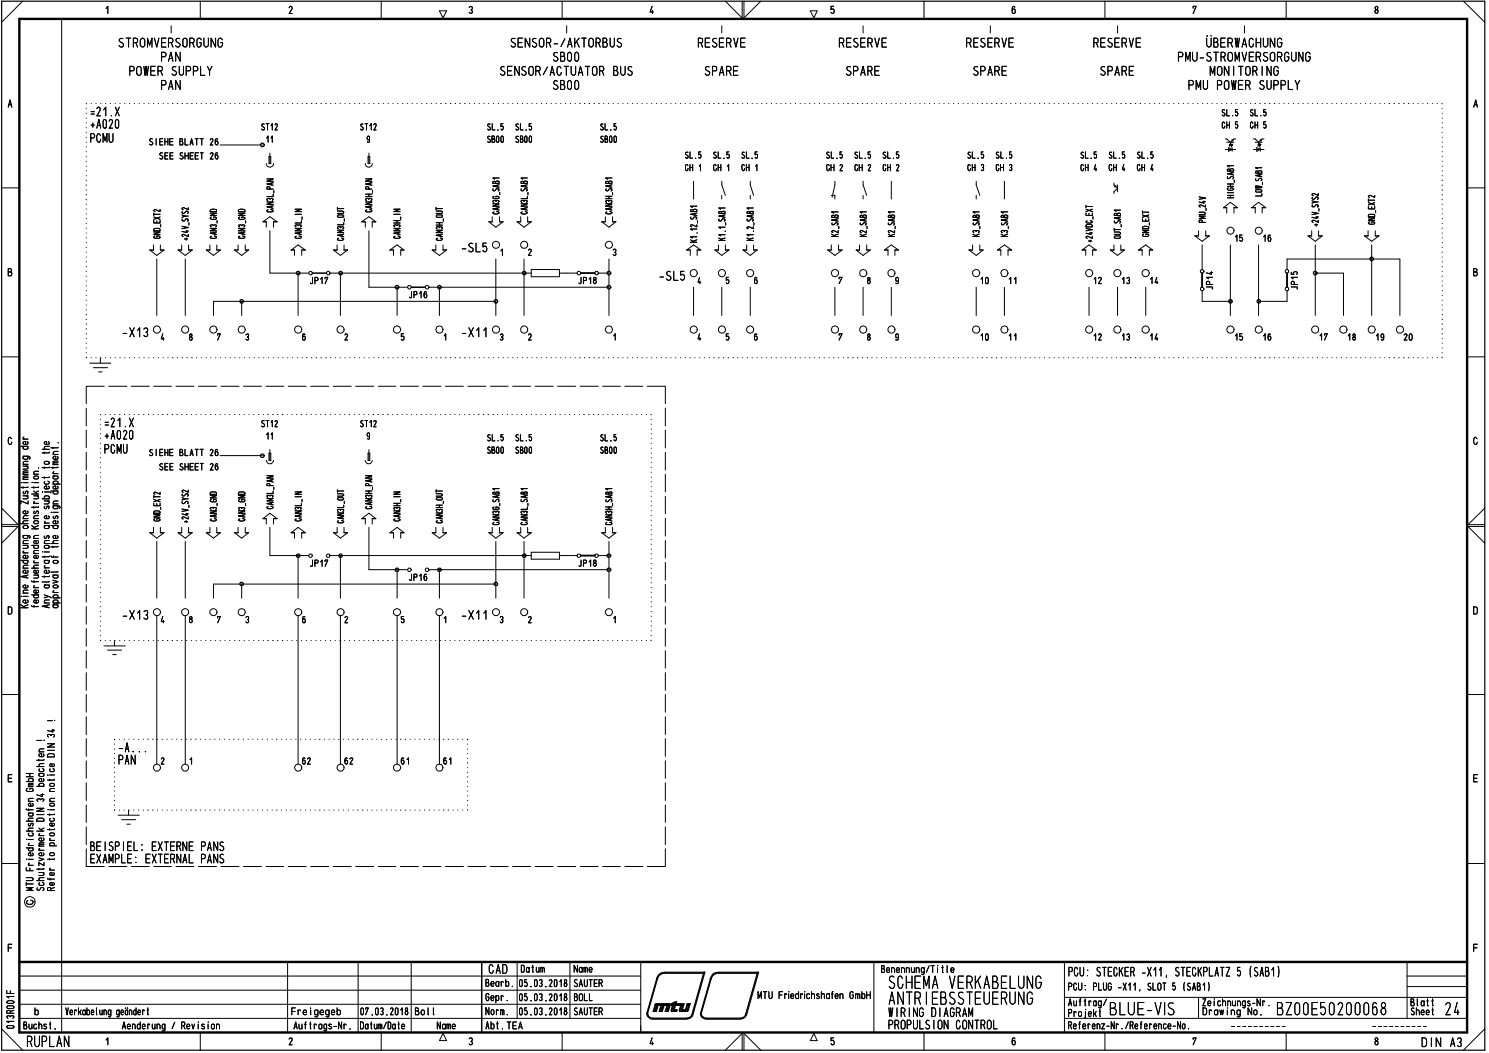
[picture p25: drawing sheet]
<svg xmlns="http://www.w3.org/2000/svg" width="420mm" height="297mm" viewBox="0 0 420 297" stroke-linecap="round" stroke-linejoin="round" font-family="sans-serif">
<defs><g id="words">
<text font-size="8" x="208.9" y="5">/</text>
<g font-size="4.9">
<text x="33.2" y="13.5">STROMVERSORGUNG</text>
<text x="45.2" y="17.4">PAN</text>
<text x="143.8" y="13.5">SENSOR-/AKTORBUS</text>
<text x="155.8" y="17.4">SBOO</text>
<text x="196.8" y="13.5">RESERVE</text>
<text x="236.6" y="13.5">RESERVE</text>
<text x="272.5" y="13.5">RESERVE</text>
<text x="308.4" y="13.5">RESERVE</text>
<text x="332.1" y="17.4">PMU-STROMVERSORGUNG</text>
<text x="340.3" y="13.5">ÜBERWACHUNG</text>
<text x="36.2" y="21.4">POWER SUPPLY</text>
<text x="140.9" y="21.4">SENSOR/ACTUATOR BUS</text>
<text x="198.6" y="21.4">SPARE</text>
<text x="238.5" y="21.4">SPARE</text>
<text x="274.4" y="21.4">SPARE</text>
<text x="310.2" y="21.4">SPARE</text>
<text x="341.3" y="21.4">MONITORING</text>
<text x="45.2" y="25.4">PAN</text>
<text x="155.8" y="25.4">SBOO</text>
<text x="335.1" y="25.4">PMU POWER SUPPLY</text>
<text x="24.9" y="32.9">.21.X</text>
<text x="25.2" y="40.3">PCMU</text>
<text x="25.3" y="36.3">+A020</text>
<text x="75.2" y="59.9">-_</text>
<text x="42.9" y="63.1">2</text>
<text x="50.1" y="62.6">.</text>
<text x="50.3" y="61.5">,</text>
<text x="50.8" y="64.6">„,</text>
<text x="58.1" y="62.1">.</text>
<text x="58.1" y="64.6">.</text>
<text x="66" y="61">.</text>
<text x="66" y="64.6">.</text>
<text x="66.4" y="62.1">.,</text>
<text x="82.9" y="62.1">-,</text>
<text x="83.1" y="63.1">_,</text>
<text x="43.1" y="67.4">O</text>
<text x="58.5" y="67.4">‘,</text>
<text x="66.6" y="67.4">‘_,</text>
<text x="83.1" y="67.4">M</text>
<text x="129.9" y="71.2">-SL5 01</text>
<text x="146.7" y="72.2">02</text>
<text x="185.7" y="79.2">-SL5</text>
<text x="28.9" y="120.6">.21.X</text>
<text x="29.3" y="124">+A020</text>
<text x="29.2" y="128.7">PCMU</text>
<text x="25.3" y="243.6">EXAMPLE: EXTERNAL PANS</text>
<text x="25.3" y="240.1">BEISPIEL: EXTERNE PANS</text>
<text x="137.8" y="274.7">CAD</text>
<text x="301.3" y="275.5">PCU: STECKER -X11, STECKPLATZ 5 (SAB1)</text>
<text x="250.6" y="279">SC-1Id ViKA31LU\G</text>
<text x="250.7" y="286.9">WIRING DIAGRAM</text>
<text x="250.7" y="283.5">A\ -H 13SST1U h\G</text>
<text x="312.9" y="286.5">3LU1-V</text>
<text x="360.2" y="286.4">3200150200068</text>
<text x="398" y="286.4">Blatt 24</text>
<text x="250.5" y="290.4">PROPULSION CONTROL</text>
<text x="387.5" y="294.9">8</text>
<text x="401" y="295.4">DIN A3//</text>
</g>
<g font-size="4.5">
<text x="387.7" y="4">8</text>
<text x="415.7" y="30.4">A</text>
<text x="122.5" y="63.7">=</text>
<text x="7.5" y="295.4">RUPLAN</text>
</g>
<g font-size="4.1">
<text x="34.6" y="95.2">—X1304</text>
<text x="51" y="95.2">08</text>
<text x="194.5" y="94.1">O</text>
<text x="59" y="173.8">0</text>
</g>
<g font-size="3.9">
<text x="130.3" y="95.2">—X11</text>
<text x="138.7" y="95.2">03</text>
<text x="146.7" y="95.2">02</text>
<text x="5.5" y="149.4">ÖY</text>
<text x="130.3" y="174.8">—X11 03</text>
<text x="136.9" y="282.4">Gebr.</text>
</g>
<g font-size="3.1">
<text x="81.4" y="4">2</text>
<text x="132.1" y="4">3</text>
<text x="183.3" y="4">4</text>
<text x="228.4" y="5">•</text>
<text x="336.5" y="4">7</text>
<text x="2.2" y="30.4">A</text>
<text x="103.4" y="40.3">9</text>
<text x="74.8" y="52.4">...</text>
<text x="74.9" y="57.8">2</text>
<text x="75.2" y="55.6">_,</text>
<text x="170.5" y="58.3">2</text>
<text x="345.7" y="66.2">0</text>
<text x="348.2" y="68.2">15</text>
<text x="353.7" y="66.2">0</text>
<text x="356.2" y="68.2">16</text>
<text x="2" y="78">B</text>
<text x="415.5" y="78">B</text>
<text x="87.4" y="80.2">JP17</text>
<text x="162.3" y="80.2">0JP183</text>
<text x="202.3" y="78.2">0</text>
<text x="204.6" y="80.2">5</text>
<text x="210.5" y="78.2">0</text>
<text x="212.7" y="80.2">6</text>
<text x="236.4" y="80.2">7</text>
<text x="244.4" y="80.2">8</text>
<text x="252.4" y="80.2">9</text>
<text x="306.1" y="78.2">O</text>
<text x="308.3" y="80.2">12</text>
<text x="314.1" y="78.2">0</text>
<text x="316.3" y="80.2">13</text>
<text x="322" y="78.2">0</text>
<text x="324.3" y="80.2">14</text>
<text x="59" y="94.1">0</text>
<text x="67" y="94.1">0</text>
<text x="202.5" y="94.1">0</text>
<text x="210.5" y="94.1">0</text>
<text x="242.4" y="94.1">0</text>
<text x="250.1" y="94.1">0</text>
<text x="306.1" y="94.1">O</text>
<text x="314.1" y="94.1">0</text>
<text x="322" y="94.1">0</text>
<text x="61.3" y="96.1">7</text>
<text x="69.1" y="96.1">3</text>
<text x="172.8" y="96.1">1</text>
<text x="204.7" y="96.1">5</text>
<text x="212.7" y="96.1">6</text>
<text x="244.4" y="96.1">8</text>
<text x="252.4" y="96.1">S</text>
<text x="73.7" y="120.6">5T12</text>
<text x="74.8" y="124">11</text>
<text x="101.5" y="120.6">ST12</text>
<text x="103.4" y="124">9</text>
<text x="163.2" y="159.9">JP18</text>
<text x="2" y="173.4">D</text>
<text x="415.5" y="173.4">D</text>
<text x="146.7" y="174.8">0</text>
<text x="148.9" y="174.8">2</text>
<text x="124.8" y="215.7">61</text>
<text x="2" y="220.7">E</text>
<text x="415.5" y="220.7">E</text>
<text x="415.5" y="268.6">F</text>
<text x="146.9" y="274.4">Datum</text>
<text x="161.9" y="274.4">Name</text>
<text x="248.6" y="274.5">Benennung/Title</text>
<text x="136.9" y="278.4">Bearb.</text>
<text x="146.2" y="278.5">05.03.2018</text>
<text x="161.8" y="278.5">SAUTER</text>
<text x="213.7" y="281.9">MTU Friedrichshafen GmbH</text>
<text x="301.2" y="279.5">PCU: PLUG -X11, SLOT 5 (SAB1)</text>
<text x="9.7" y="286.4">b</text>
<text x="18.5" y="286.4">Verkabelung geändert</text>
<text x="82.1" y="286.4">Freigegeb</text>
<text x="101.4" y="286.4">07.03.2018</text>
<text x="117" y="286.4">Bol l</text>
<text x="137" y="286.4">Norm.</text>
<text x="146.2" y="282.4">05.03.2018</text>
<text x="146.4" y="286.4">05.03.2018</text>
<text x="161.9" y="282.4">BOLL</text>
<text x="161.9" y="286.4">SAUTER</text>
<text x="301.2" y="286.9">Projekt</text>
<text x="301.4" y="283.8">Auftrag/</text>
<text x="339.2" y="283.9">Zeichnungs-Nr.</text>
<text x="339.3" y="286.4">Drawing Ne.</text>
<text x="398" y="286.4">Sheet</text>
<text x="6.5" y="290.4">Buchst.</text>
<text x="34.4" y="290.4">Aenderung / Revision</text>
<text x="82.8" y="290.4">Auftrags-Nr.</text>
<text x="101.5" y="290.4">Datum/Date</text>
<text x="123.2" y="290.4">Name</text>
<text x="136.9" y="290.4">Abt. TEA</text>
<text x="301.4" y="290.4">Referenz-Nr./Reference-No.</text>
<text x="81.4" y="294.9">2</text>
<text x="132.1" y="294.9">3</text>
<text x="183.3" y="294.9">4</text>
<text x="234.3" y="294.9">5</text>
<text x="285.4" y="294.9">6</text>
<text x="336.3" y="294.9">7</text>
</g>
<g font-size="2.8">
<text x="344.6" y="32.9">SL.5</text>
<text x="352.6" y="32.9">SL.5</text>
<text x="41.9" y="41.1">SIEHE BLATT 26</text>
<text x="73.1" y="40.3">4,11</text>
<text x="73.6" y="36.8">ST12</text>
<text x="101.5" y="36.8">ST12</text>
<text x="137.3" y="40.3">200</text>
<text x="137.3" y="36.8">SL.5</text>
<text x="145.2" y="40.3">200</text>
<text x="145.3" y="36.8">SL.5</text>
<text x="169.1" y="40.3">200</text>
<text x="169.2" y="36.8">SL.5</text>
<text x="344.7" y="36.3">CH 5</text>
<text x="352.6" y="36.3">CH 5</text>
<text x="44.8" y="45">SEE SHEET 26</text>
<text x="193.2" y="44.8">SL.5</text>
<text x="201.1" y="44.8">SL.5</text>
<text x="209.1" y="44.8">SL.5</text>
<text x="233.1" y="44.8">SL.5</text>
<text x="241" y="44.8">SL.5</text>
<text x="249" y="44.8">SL.5</text>
<text x="272.8" y="44.8">SL.5</text>
<text x="280.8" y="44.8">SL.5</text>
<text x="304.7" y="44.8">SL.5</text>
<text x="312.7" y="44.8">SL.5</text>
<text x="320.6" y="44.8">SL.5</text>
<text x="193.2" y="48.3">GH 1</text>
<text x="201.2" y="48.3">GH 1</text>
<text x="209.1" y="48.3">OH 1</text>
<text x="233.1" y="48.3">GH 2</text>
<text x="241.1" y="48.3">GH 2</text>
<text x="249" y="48.3">GH 2</text>
<text x="272.8" y="48.3">0H`\3</text>
<text x="280.9" y="48.3">GH 3</text>
<text x="304.8" y="48.3">GH 4</text>
<text x="312.8" y="48.3">OH 4</text>
<text x="320.7" y="48.3">OH 4</text>
<text x="170.5" y="54">-,</text>
<text x="170.7" y="54">&lt;54</text>
<text x="109.7" y="72.2">PI I</text>
<text x="193.4" y="72.2">PI I</text>
<text x="281.1" y="72.2">PI I</text>
<text x="114.6" y="81.7">0---0 0</text>
<text x="274.2" y="78.2">O</text>
<text x="276.5" y="80.2">10</text>
<text x="284.4" y="80.2">11</text>
<text x="115.3" y="84.2">JP16</text>
<text x="94.9" y="94.1">0</text>
<text x="110.8" y="94.1">0</text>
<text x="274.2" y="94.1">O</text>
<text x="354" y="94.1">C</text>
<text x="97.1" y="96.1">2</text>
<text x="113" y="96.1">5</text>
<text x="276.4" y="96.1">13</text>
<text x="284.4" y="96.1">11</text>
<text x="308.4" y="96.1">12</text>
<text x="316.3" y="96.1">13</text>
<text x="324.3" y="96.1">14</text>
<text x="348.2" y="96.1">15</text>
<text x="355.3" y="96.1">)16</text>
<text x="372.4" y="96.1">W</text>
<text x="380.1" y="96.1">18</text>
<text x="388" y="96.1">19</text>
<text x="395.9" y="96.1">20</text>
<text x="137.3" y="124.5">SL.5</text>
<text x="145.3" y="124.5">SL.5</text>
<text x="169.2" y="124.5">SL.5</text>
<text x="41.9" y="128.7">SIEHE BLATT 26</text>
<text x="137.3" y="128">SBOO</text>
<text x="145.3" y="128">SBOO</text>
<text x="169.3" y="128">SBOO</text>
<text x="44.8" y="132.8">SEE SHEET 26</text>
<text x="85.2" y="215.7">62</text>
<text x="95" y="215.7">1.62</text>
</g>
<g font-size="2.4">
<text x="13.3" y="206.7">—4-</text>
<text x="13.8" y="216.4">c,</text>
</g>
<g font-size="2.1">
<text x="313.9" y="59.9">.A;</text>
<text x="306.3" y="67.4">CZ1</text>
<text x="314.2" y="67.4">&lt;0</text>
<text x="103" y="137.2">ni</text>
</g>
<g font-size="1.3">
<text x="234.6" y="63.7">V&gt;</text>
<text x="306.2" y="64.2">C1</text>
<text x="306.3" y="61">W</text>
<text x="314.2" y="63.1">-2</text>
<text x="322.2" y="62.6">044</text>
<text x="385.9" y="61">pp</text>
<text x="6.3" y="125.6">CU</text>
<text x="6.3" y="124">c-</text>
<text x="16.2" y="125.6">•</text>
<text x="11.6" y="126.9">..C•-•- •</text>
<text x="12.3" y="131.1">C&gt; E</text>
<text x="14.8" y="129.8">CU</text>
<text x="9.3" y="135.3">0• -•- •0</text>
<text x="14.7" y="143.7">C»</text>
<text x="51.2" y="140.1">V)</text>
<text x="170.6" y="143.8">SI</text>
<text x="6.3" y="149.4">C/</text>
<text x="9.3" y="145">CA</text>
<text x="12.3" y="149.3">Cr-0</text>
<text x="12.3" y="147.9">c-C&gt;</text>
<text x="14.8" y="145">-</text>
<text x="14.8" y="146.5">&lt;1&gt;</text>
<text x="6.3" y="152.1">0))C</text>
<text x="12.2" y="152.1">N0</text>
<text x="12.3" y="153.5">C.0</text>
<text x="6.3" y="161.9">0)</text>
<text x="6.3" y="156.2">•</text>
<text x="9.3" y="156.2">C.-</text>
<text x="9.3" y="161.9">0)</text>
<text x="9.3" y="159.1">C-•</text>
<text x="11.6" y="157.4">.1-'4-</text>
<text x="12.3" y="160.4">C-</text>
<text x="9.4" y="166">t-</text>
<text x="6.3" y="170.3">00</text>
<text x="6.3" y="168.8">-</text>
<text x="12.3" y="168.8">&gt;,C1.</text>
<text x="14.7" y="170.2">Cl.</text>
<text x="10.1" y="222">.C10</text>
<text x="10.8" y="220.6">0• -•- •</text>
<text x="13.9" y="217.8">4-&gt;</text>
<text x="7.8" y="227.6">0)</text>
<text x="7.8" y="233.2">(17</text>
<text x="13.2" y="230.4">•-•-•</text>
<text x="13.8" y="233.2">0)</text>
<text x="13.9" y="231.8">t-)</text>
<text x="7.8" y="238.8">c-E0.</text>
<text x="10" y="234.6">1•</text>
<text x="10.8" y="237.6">C&gt;</text>
<text x="13.4" y="234.6">-•- •</text>
<text x="7.8" y="244.3">c-N</text>
<text x="10.8" y="241.6">00</text>
<text x="7.1" y="249.9">1-•</text>
<text x="10.7" y="247.1">=0</text>
<text x="10.8" y="249.9">00</text>
<text x="2.1" y="268.6">F</text>
<text x="1.6" y="280.4">Lt-</text>
<text x="1.7" y="287.4">0 -&gt;</text>
</g>
</g></defs>
<g fill="none" stroke="#000" stroke-width=".28">
<path d="M6.4 .3l-5.9 6M17.4 5.3v286M29.9 2.4l.5-.6v2M56.5 .3v5M107.6 .3v5M124 3h2l-1 2.1zM158.6 .3v5M204.7 .3l4.7 4.8M228.6 3h2l-.9 2.1M235.2 1.8h-.7v.9l.6-.2a.59 .59 0 0 1 .3 .8 .59 .59 0 0 1-.7 .3l-.2-.1M260.7 .3v5M286.4 2l-.4-.2-.4 .5v1.2l.6 .3a.8 .8 0 0 0 0-1.3l-.5 .1-.1 .4"/>
<path d="M311.8 .3v5M362.9 .3v5M413 .3l6 6M.5 53h5M62.1 40.9h11.9M414 53h5M44.2 73.1v15.9M52.3 73.1v15.9M76.2 65.1v11.9h10.9M84.1 77v12M93.1 77h54.8M96.1 77v12"/>
<path d="M104.1 65.1v15.9h10.9M139.9 73.1v15.9M147.9 73.1v15.9M159.9 77h3M168.8 77h3M171.8 73.1v15.9M339.2 69.1v6.9M347.2 69.1v19.9M355.1 69.1v19.9M363.2 76v-2.9h31.8v15.9M371.1 69.1v19.9M371.1 77h8v12"/>
<path d="M387.1 69.1v19.9M68.2 85v4M112.1 81v8M139.9 85h-79.7v4M171.8 81h-47.8v8M195.7 81v8M203.7 81v8M211.7 81v8M235.6 81v8M243.5 81v8M251.5 81v8M275.5 81v8"/>
<path d="M283.4 81v8M307.3 81v8M315.3 81v8M323.3 81v8M339.2 82v3h8M363.2 82v3h-8.1M.5 100.7h5M414 100.7h5M3.3 123.8a.48 .48 0 0 0-.6-.4 .48 .48 0 0 0-.4 .6v.7l.4 .6h.4l.2-.6M62.1 128.5h11.9M416.8 123.8a.48 .48 0 0 0-.6-.4 .48 .48 0 0 0-.4 .6v.7l.4 .6h.4l.3-.6M.5 148.5h4.6l-4.6 4.7"/>
<path d="M.5 143.3l4.6 4.7h-4.6M44.2 152.7v16M52.3 152.7v16M76.2 148.8v7.9h10.9M84.1 156.7v12M87.2 156.5l.7-.2 .2 .7-.7 .2-.2-.2zM92.2 156.5l.2-.2h.4a.52 .52 0 0 1 .3 .5 .52 .52 0 0 1-.3 .4l-.6-.2zM93.1 156.7h54.8M96.1 156.7v12M104.1 148.8v11.9h10.9M139.9 152.7v16M147.9 152.7v16"/>
<path d="M159.9 156.7h3M162.9 156.5l.2-.2h.5a.52 .52 0 0 1 .3 .5 .52 .52 0 0 1-.4 .4h-.4l-.2-.2zM167.9 156.5l.2-.2h.5a.52 .52 0 0 1 .3 .5 .52 .52 0 0 1-.4 .4l-.5-.1zM168.8 156.7h3M171.8 152.7v16M419 148.5h-4.8l4.8 4.7M419 143.3l-4.8 4.7h4.8M68.2 164.8v3.9M112.1 160.7v8M115.1 160.4l.7-.1a.52 .52 0 0 1 .2 .5 .52 .52 0 0 1-.3 .4l-.6-.2zM120.1 160.4l.7-.1a.52 .52 0 0 1 .2 .5 .52 .52 0 0 1-.3 .4h-.4l-.3-.2zM121 160.7h50.8"/>
<path d="M124 160.7v8M139.9 164.8h-79.7v3.9M.5 195.9h5M414 195.9h5M.5 243.6h5M7.4 247.6h1.5l.5 .2-.1 .4-.4 .2h-1.5M7.4 244.8v.8h2M8 242.4h1.4M8.4 244.9v.7M9.4 250.4h-2l1.6 .4-1.6 .4h2M414 243.6h5M3.3 266.4h-1v2"/>
<path d="M5.5 275.3h175.3M5.5 279.3h175.3M81.2 271.4v19.9M101 271.4v19.9M116 271.4v19.9M145.9 271.4v15.9M160.8 271.4v15.9M180.8 271.4v19.9M246.6 271.4v19.9M300.4 271.4v19.8M397 271.4v15.9M397 278.3h17"/>
<path d="M397 275.3h17M.5 290.2l5.9 6M1.9 282.6l.4-.3h1.2l.4 .5-.3 .2h-1.4zM2 283.9l.2-.2h1.4l.3 .4-.3 .4h-1.4l-.3-.4zM2.1 289.4l1.5-.1a.38 .38 0 0 1 .3 .4 .38 .38 0 0 1-.4 .4l-1.4-.1-.2-.3zM2.9 285.8v-.6a.55 .55 0 0 0-.5-.2 .55 .55 0 0 0-.5 .4v.4h2M3.9 288.1h-2l.6 .4M3.9 281.1h-2l.6 .4M3.9 285l-1 .3M5.5 287.3h175.3M5.5 283.3h175.3M29.9 293.4l.5-.6v1.9"/>
<path d="M56.5 291.3v4.9M107.6 291.3v4.9M125 291.5l1 2h-2zM158.6 291.3v4.9M204.7 296.2l4.7-4.7v4.7M209.9 296.2v-4.7l4.8 4.7M229.7 291.5l.9 2h-2zM260.7 291.3v4.9M300.4 287.3h113.6M300.4 281.3h113.6M311.8 291.3v4.9M338.2 281.3v6"/>
<path d="M362.9 291.3v4.9M419 290.2l-6 6"/>
<circle cx="87.6" cy="77" r=".47"/>
<circle cx="92.6" cy="77" r=".49"/>
<circle cx="163.4" cy="77" r=".5"/>
<circle cx="168.4" cy="77" r=".5"/>
<circle cx="339.2" cy="76.6" r=".51"/>
<circle cx="363.1" cy="76.6" r=".49"/>
<circle cx="339.2" cy="81.5" r=".51"/>
<circle cx="363.1" cy="81.5" r=".47"/>
<circle cx="8.4" cy="254.4" r="1.49"/>
</g>
<path d="M163.9 77h4M339.2 77v4M363.2 77v4M135.9 271.4v19.9" fill="none" stroke="#000" stroke-width=".42"/>
<path d="M.5 .3h418.5v295.9h-418.5z" fill="none" stroke="#000" stroke-width=".34"/>
<path d="M5.5 5.3h408.5v286h-408.5zM5.5 271.4h408.5" fill="none" stroke="#000" stroke-width=".68"/>
<path d="M7.4 239.2h2M8 236.8h1.4M8.3 239.2l-.3 .2 .3 .6h.8l.3-.2v-.4l-.3-.2M7.6 242.4h.1M9.2 240.6l.2 .3-.2 .5h-.9l-.3-.4 .1-.3 .6-.2v.9" fill="none" stroke="#000" stroke-width=".28"/>
<g fill="none" stroke="#000" stroke-width=".28">
<path d="M7.4 219.1h2M7.4 218.2h2M8.4 218.2v.9M7.4 228.2l.1 .2h1.9M7.4 234.4h2M7.4 231.6h2M7.4 220.5h2M7.6 236.8h.1M7.8 222.4l-.4 .4v.2l.4 .3 1.6-.2-.2-.6-.8-.1v.4M8 229.4h1.1l.3 .2v.4l-.3 .2-.9-.1-.2-.4 .3-.3M8 226.1h1.4M8 221.9h1.4"/>
<path d="M8.1 228.2v.5M8.3 220.5l-.3-.4 .3-.5 1.1 .2v.4l-.3 .3M9 234.9l.4 .2v.5l-.3 .2-.9-.1-.2-.2 .2-.5M9.4 233.6l-1.3 .1-.1 .5 .4 .2M9.4 230.8l-1.3 .1-.1 .5 .4 .2M9.4 225.2h-1l-.4 .3 .3 .6M9.4 221.4h-1.1l-.3 .2 .3 .3M9.4 221l-1.3 .1-.1 .1 .3 .2M9.4 229.4h-.2M7.4 247.6h1.5l.5 .2-.1 .4-.4 .2h-1.5M7.4 244.8v.8h2M8 242.4h1.4"/>
<path d="M8.4 244.9v.7M9.4 250.4h-2l1.6 .4-1.6 .4h2"/>
</g>
<path d="M7.4 239.2h2M8 236.8h1.4M8.3 239.2l-.3 .2 .3 .6h.8l.3-.2v-.4l-.3-.2M7.6 242.4h.1M9.2 240.6l.2 .3-.2 .5h-.9l-.3-.4 .1-.3 .6-.2v.9" fill="none" stroke="#000" stroke-width=".28"/>
<g fill="none" stroke="#000" stroke-width=".28">
<path d="M7.4 219.1h2M7.4 218.2h2M8.4 218.2v.9M10.4 216.2h2M10.4 208.9h1.4M11 218.2h1.1l.3 .6-.3 .2h-.8l-.3-.2 .3-.6M11 214.2v.4M11 212.1h1.4M12 216.8l.4 .4-.3 .5h-.8l-.3-.4 .2-.4M12.1 212.7l.3 .2-.3 .5h-.9l-.2-.5 .7-.3v.8M12.4 215.4l-1.3 .2-.1 .3 .4 .3M12.4 214.2l-.1 .3h-1.9"/>
<path d="M12.4 211.2l-1.2 .1-.2 .2 .2 .6M12.4 218.2l-.2 .1M7.4 228.2l.1 .2h1.9M7.4 234.4h2M7.4 231.6h2M7.4 220.5h2M7.6 236.8h.1M7.8 222.4l-.4 .4v.2l.4 .3 1.6-.2-.2-.6-.8-.1v.4M8 229.4h1.1l.3 .2v.4l-.3 .2-.9-.1-.2-.4 .3-.3M8 226.1h1.4M8 221.9h1.4M8.1 228.2v.5"/>
<path d="M8.3 220.5l-.3-.4 .3-.5 1.1 .2v.4l-.3 .3M9 234.9l.4 .2v.5l-.3 .2-.9-.1-.2-.2 .2-.5M9.4 233.6l-1.3 .1-.1 .5 .4 .2M9.4 230.8l-1.3 .1-.1 .5 .4 .2M9.4 225.2h-1l-.4 .3 .3 .6M9.4 221.4h-1.1l-.3 .2 .3 .3M9.4 221l-1.3 .1-.1 .1 .3 .2M9.4 229.4h-.2M10.4 228h2l-2 .9h2M10.4 234.4h2M10.4 229.8h2M10.5 231.1l.3-.3h1.2l.4 .3v.5h-2z"/>
<path d="M10.7 226.1l-.3-.5a.55 .55 0 0 1 .5-.3 .55 .55 0 0 1 .5 .3 .48 .48 0 0 1 .5-.3 .48 .48 0 0 1 .4 .5l-.2 .3M11 239.9h1.4M11 238.7h1.4M11 235.7h1.4M11.2 239.4l-.2 .2 .3 .3M11.2 235.1l-.2 .3 .3 .3M11.6 224.1h.8M12 223.9v.8l-1.6-.5M12.4 238.2h-1.2l-.2 .2 .2 .3M12.4 237.7h-1.2l-.2 .3 .4 .2M12.4 233.6l-.8 .4M10.4 248.4h2"/>
<path d="M10.5 250.4v.6a.76 .76 0 0 0 1.1-.6h.5a.43 .43 0 0 1 .3 .4 .43 .43 0 0 1-.3 .4M11 242l1.4 .4-1.4 .4M11 244.9v.5M12.4 247.6h-1.3l-.1 .5 .4 .3M12.4 244.9l-.1 .3h-1.9M12.4 243.3v.9l-1.4-.9v.9"/>
</g>
<g fill="none" stroke="#000" stroke-width=".28">
<path d="M10.4 216.2h2M10.4 208.9h1.4M11 218.2h1.1l.3 .6-.3 .2h-.8l-.3-.2 .3-.6M11 214.2v.4M11 212.1h1.4M12 216.8l.4 .4-.3 .5h-.8l-.3-.4 .2-.4M12.1 212.7l.3 .2-.3 .5h-.9l-.2-.5 .7-.3v.8M12.5 208.9h.1M12.4 215.4l-1.3 .2-.1 .3 .4 .3M12.4 214.2l-.1 .3h-1.9M12.4 211.2l-1.2 .1-.2 .2 .2 .6M12.4 218.2l-.2 .1"/>
<path d="M10.4 228h2l-2 .9h2M10.4 234.4h2M10.4 229.8h2M10.5 231.1l.3-.3h1.2l.4 .3v.5h-2zM10.7 226.1l-.3-.5a.55 .55 0 0 1 .5-.3 .55 .55 0 0 1 .5 .3 .48 .48 0 0 1 .5-.3 .48 .48 0 0 1 .4 .5l-.2 .3M11 239.9h1.4M11 238.7h1.4M11 235.7h1.4M11.2 239.4l-.2 .2 .3 .3M11.2 235.1l-.2 .3 .3 .3M11.6 224.1h.8M12 223.9v.8l-1.6-.5"/>
<path d="M12.4 238.2h-1.2l-.2 .2 .2 .3M12.4 237.7h-1.2l-.2 .3 .4 .2M12.4 233.6l-.8 .4M10.4 248.4h2M10.5 250.4v.6a.76 .76 0 0 0 1.1-.6h.5a.43 .43 0 0 1 .3 .4 .43 .43 0 0 1-.3 .4M11 242l1.4 .4-1.4 .4M11 244.9v.5M12.4 247.6h-1.3l-.1 .5 .4 .3M12.4 244.9l-.1 .3h-1.9M12.4 243.3v.9l-1.4-.9v.9"/>
</g>
<g fill="none" stroke="#000" stroke-width=".28">
<path d="M12.5 208.9h.1M14 238.6h2M14 237.1h1.4M14 228.4h1.4M14.1 235.1l.3-.2 .8 .1 .2 .5-.5 .3h-.5l-.4-.3zM14.3 236.6h-.3l.3 .5M14.4 238.6l-.4-.3 .4-.6 .9 .2 .1 .4-.5 .3M13.4 247.7l.1 .3h1.9M14 245.4h1.4M14 242.1v.5M14.1 240.7l.3-.2 .8 .1 .2 .5-.5 .3h-.5l-.4-.3zM14.1 247.7v.5"/>
<path d="M14.3 244.9l-.3 .1 .3 .4M14.4 251.2l-.2-.8-.8 .1v.7h2M15.1 249l.3 .4-.5 .4-.8-.2v-.5l.6-.2v.9M15.1 246.2l.3 .4-.5 .4-.8-.2v-.5l.6-.2v.9M15.4 242.1l-.1 .3h-1.9M15.4 250.4l-1 .3"/>
</g>
<g fill="none" stroke="#000" stroke-width=".28">
<path d="M13.4 212.9l.6-.3 1 .1 .4 .3v.5h-2zM13.4 209.8h2l-2 .9h2M13.4 211.7h2M13.4 203.3h1.4M13.5 218.6h.1M13.7 207.9l-.3-.3 .2-.4h.5l.3 .3 .3-.3 .6 .1 .1 .3-.3 .3M14 218.6h1.4M13.6 228.4h.1M14 226.1h1.4M14 223.3h1.4M14.1 226.7l.3-.1 .8 .1 .2 .5-.5 .2h-.5l-.4-.2zM14.1 221.1l.3-.1 .8 .1 .2 .5-.5 .2h-.5l-.4-.2z"/>
<path d="M15.4 225.2l-1.3 .2-.1 .3 .3 .4M15.4 222.4l-1.3 .2-.1 .3 .3 .4"/>
</g>
<g fill="none" stroke="#000" stroke-width=".28">
<path d="M15.5 203.3h.1M14 238.6h2M14 237.1h1.4M14 228.4h1.4M14.1 235.1l.3-.2 .8 .1 .2 .5-.5 .3h-.5l-.4-.3zM14.3 236.6h-.3l.3 .5M14.4 238.6l-.4-.3 .4-.6 .9 .2 .1 .4-.5 .3M13.4 247.7l.1 .3h1.9M14 245.4h1.4M14 242.1v.5M14.1 240.7l.3-.2 .8 .1 .2 .5-.5 .3h-.5l-.4-.3zM14.1 247.7v.5"/>
<path d="M14.3 244.9l-.3 .1 .3 .4M14.4 251.2l-.2-.8-.8 .1v.7h2M15.1 249l.3 .4-.5 .4-.8-.2v-.5l.6-.2v.9M15.1 246.2l.3 .4-.5 .4-.8-.2v-.5l.6-.2v.9M15.4 242.1l-.1 .3h-1.9M15.4 250.4l-1 .3"/>
</g>
<g fill="none" stroke="#000" stroke-width=".28">
<path d="M13.4 212.9l.6-.3 1 .1 .4 .3v.5h-2zM13.4 209.8h2l-2 .9h2M13.4 211.7h2M13.4 203.3h1.4M13.5 218.6h.1M13.7 207.9l-.3-.3 .2-.4h.5l.3 .3 .3-.3 .6 .1 .1 .3-.3 .3M14 218.6h1.4M13.6 228.4h.1M14 226.1h1.4M14 223.3h1.4M14.1 226.7l.3-.1 .8 .1 .2 .5-.5 .2h-.5l-.4-.2zM14.1 221.1l.3-.1 .8 .1 .2 .5-.5 .2h-.5l-.4-.2z"/>
<path d="M15.4 225.2l-1.3 .2-.1 .3 .3 .4M15.4 222.4l-1.3 .2-.1 .3 .3 .4"/>
</g>
<g fill="none" stroke="#000" stroke-width=".28">
<path d="M5.9 125.9h2M6 136.1h.1M6.5 128.7l1.8 .1 .2 .3-.2 .4M6.5 139.9h1.4M6.5 137.3v.5M6.5 136.1h1.4M6.5 135.2h1.4M6.5 133.9h1.4M6.5 131.5h1.4M6.5 131h1.4M6.5 123.9h1.4M6.7 138.6l-.2 .3 .1 .4h.4a.6 .6 0 0 1 .8-.6l.1 .2-.2 .5"/>
<path d="M6.8 128.7l-.3 .3 .3 .5h.8l.3-.2-.3-.6M6.8 125.9l-.3 .3 .3 .5h.8l.3-.2-.3-.6M7.5 139.9l.4 .3-.1 .3-1.3 .2M7.5 131.5l.4 .3-.1 .4-1.3 .1M7.9 137.3l-.1 .2h-1.9M7.9 134.7h-1.2l-.2 .3 .2 .2M7.9 134.3h-1.2l-.2 .2 .4 .2M7.9 133.3h-1.2l-.2 .3 .2 .3M7.9 132.8l-1.3 .1v.4h.3M7.9 130.1l-1.3 .2 .1 .7M8.9 139.4h2M9.5 139.9h1.4"/>
<path d="M9.5 136.1h1.4M9.5 137.3v.5M9.5 138.5l1 .9M10.5 139.9l.4 .3-.2 .4-1.2 .1M10.9 137.3v.2h-2M10.9 138.5l-.9 .4M12 138.8h.1M12.5 138.8h1.5l.4 .2M12.5 127.5v.4M12.5 131.7v.5M13.5 135.7l.4 .4-.3 .5-.9-.1-.2-.3 .2-.4M13.7 137.2l.2 .2-.2 .5h-1l-.2-.5 .7-.3v.8"/>
<path d="M13.7 124.6l.2 .3-.1 .3-.9 .2a.45 .45 0 0 1-.4-.6 .45 .45 0 0 1 .7-.3v.9M13.9 131.7l-.1 .2h-1.9M13.9 127.5l-.1 .3h-1.9M5.9 158.1h2M6.5 156h1.4M6.5 153.8h1.4M6.5 153.3h1.4M6.8 158.1l-.3 .2 .3 .6 .9-.1 .2-.5-.3-.2M7.5 153.8l.3 .2v.5l-1.3 .2M7.7 156.7l.2 .3-.2 .5h-1l-.2-.4 .1-.3 .6-.2v.9M7.7 144.2h.1l.1 .4-.4 .3-.9-.1-.1-.4 .7-.3v.8M7.9 159.4l-1.3 .2 .1 .7"/>
<path d="M7.9 152.5l-1.3 .1 .1 .7M7.9 141.3v.9l-2-.9v.9M8.9 153.8h2M9.5 151.9h1.4M9.5 142.9v.4M9.5 142h1.4M9.7 141.5l-.2 .3 .3 .2M9.8 153.8l-.3 .2v.5l.3 .2 1-.2 .1-.3-.4-.4M10.6 156.7l.3 .3-.3 .5h-.9l-.1-.7 .6-.2v.9M10.6 152.5l.3 .5-.4 .3-.8-.1-.2-.5 .2-.2h.5v.8M10.9 159.4l-1.3 .2-.1 .5 .4 .2M10.9 151l-1.3 .2 .1 .7"/>
<path d="M10.9 142.9v.2h-2M11.9 140.7h2M12.5 158.1h1.1l.3 .5-.3 .3h-.8l-.3-.3 .3-.5M12.5 155.7h1.4M12.5 141.3h1.4M12.6 154l.9-.2a.42 .42 0 0 1 .4 .5 .42 .42 0 0 1-.4 .4l-.8-.1-.2-.2zM12.7 142.8l-.2 .5a.51 .51 0 0 0 .6 0 .51 .51 0 0 0 .2-.6l.5 .1 .1 .3-.2 .4M12.8 140.7l-.3-.3 .3-.5h.8l.3 .3-.3 .5M13.5 141.3a.42 .42 0 0 1 .4 .4 .42 .42 0 0 1-.4 .5h-1M13.7 145.5l.2 .3-.2 .5h-1l-.2-.5 .7-.3v.8M13.9 158.1l-.2 .1M5.9 171.4h2"/>
<path d="M5.9 170.6l1.3 .8M6.5 168.2h1.4M6.5 167.3h1.4M6.5 160.3h1.4M7.3 162.4v.6M7.7 165.1l.2 .4-.4 .4-.9-.2v-.5l.6-.2v.9M7.9 166.5h-1.3l.1 .8M7.9 162.2l-2 .4 2 .5M7.9 170.6l-1.3 .5M8.9 170.8l.2 .3h1.8M8.9 163.8l.1 .3h1.9M8.9 160.3h2"/>
<path d="M8.9 167.8h2M9.6 163.8v.5M9.6 170.8v.5M9.8 167.8l-.3 .2v.5l.3 .2 1-.2 .1-.4-.4-.3M10.5 162.2l.4 .4-.2 .4-1.2 .1M10.6 169.2l.3 .6-.4 .3-.8-.1-.2-.5 .2-.3h.5v.9M10.6 166.5l.3 .5-.4 .3-.8-.1-.2-.5 .2-.2h.5v.8M12.5 165h1.1l.3 .4-.1 .3-.2 .2-.9-.1-.2-.4 .3-.4M12.5 170.1h1.4M12.5 162.5v.4M13.2 170.8v.6M13.7 160.9l.2 .5-.4 .3-.9-.2-.1-.4 .2-.2h.5v.8"/>
<path d="M13.9 170.6l-2 .4 2 .4M13.9 169.2h-1.2l-.2 .5 .2 .4M13.9 164l-.1 .2h-1.9M13.9 162.5l-.1 .1h-1.9M13.9 165l-.2 .1M15.5 203.3h.1M8.7 253.9a.6 .6 0 0 1 .7 .6 .6 .6 0 0 1-.6 .6h-.8l-.4-.3-.1-.5 .3-.3"/>
</g>
<g fill="none" stroke="#000" stroke-width=".28">
<path d="M8.9 139.4h2M9.1 136.1h.1M9.5 133.8h1.4M9.5 137.3v.5M9.5 139.9h1.4M9.5 138.5l1 .9M9.5 136.1h1.4M10.5 139.9l.4 .3-.2 .4-1.2 .1M10.9 132.9l-1.3 .2 .1 .7M10.9 132h.1M10.9 137.3v.2h-2M10.9 138.5l-.9 .4"/>
<path d="M8.9 153.8h2M9.5 151.9h1.4M9.5 142.9v.4M9.5 142h1.4M9.7 141.5l-.2 .3 .3 .2M9.8 153.8l-.3 .2v.5l.3 .2 1-.2 .1-.3-.4-.4M10.6 156.7l.3 .3-.3 .5h-.9l-.1-.7 .6-.2v.9M10.6 152.5l.3 .5-.4 .3-.8-.1-.2-.5 .2-.2h.5v.8M10.9 159.4l-1.3 .2-.1 .5 .4 .2M10.9 151l-1.3 .2 .1 .7M10.9 142.9v.2h-2M8.9 170.8l.2 .3h1.8"/>
<path d="M8.9 163.8l.1 .3h1.9M8.9 167.8h2M8.9 160.3h2M9.6 163.8v.5M9.6 170.8v.5M9.8 167.8l-.3 .2v.5l.3 .2 1-.2 .1-.4-.4-.3M10.5 162.2l.4 .4-.2 .4-1.2 .1M10.6 169.2l.3 .6-.4 .3-.8-.1-.2-.5 .2-.3h.5v.9M10.6 166.5l.3 .5-.4 .3-.8-.1-.2-.5 .2-.2h.5v.8"/>
</g>
<g fill="none" stroke="#000" stroke-width=".28">
<path d="M48.3 7.3v2M159.9 7.3v2M203.7 7.3v2M243.5 7.3v2M279.4 7.3v2M315.3 7.3v2M351.2 7.3v2M36.5 29.2h.1M37.9 29.2h.1M39.2 29.2h.1M40.6 29.2h.1M42 29.2h.1"/>
<path d="M43.3 29.2h.1M44.7 29.2h.1M46 29.2h.1M47.4 29.2h.1M48.6 29.2h.2M50 29.2h.2M51.3 29.2h.2M52.7 29.2h.2M54.1 29.2h.1M55.4 29.2h.1M56.8 29.2h.1M58.1 29.2h.1"/>
<path d="M59.5 29.2h.1M60.8 29.2h.1M62.2 29.2h.1M63.5 29.2h.1M64.9 29.2h.1M66.3 29.2h.1M67.6 29.2h.1M69 29.2h.1M70.3 29.2h.1M71.7 29.2h.1M73 29.2h.1M74.4 29.2h.1"/>
<path d="M75.7 29.2h.1M77.1 29.2h.1M78.4 29.2h.1M79.8 29.2h.1M81.2 29.2h.1M82.5 29.2h.1M83.9 29.2h.1M85.2 29.2h.1M86.5 29.2h.2M87.8 29.2h.2M89.2 29.2h.2M90.6 29.2h.1"/>
<path d="M91.9 29.2h.2M93.3 29.2h.1M94.6 29.2h.1M96 29.2h.1M97.3 29.2h.1M98.7 29.2h.1M100 29.2h.1M101.4 29.2h.1M102.7 29.2h.1M104.1 29.2h.1M105.5 29.2h.1M106.8 29.2h.1"/>
<path d="M108.2 29.2h.1M109.5 29.2h.1M110.9 29.2h.1M112.2 29.2h.1M113.6 29.2h.1M114.9 29.2h.1M116.3 29.2h.1M117.6 29.2h.1M119 29.2h.1M120.4 29.2h.1M121.7 29.2h.1M123.1 29.2h.1"/>
<path d="M124.3 29.2h.2M125.7 29.2h.2M127 29.2h.2M128.4 29.2h.2M129.8 29.2h.1M131.1 29.2h.2M132.5 29.2h.1M133.8 29.2h.1M135.2 29.2h.1M136.5 29.2h.1M137.9 29.2h.1M139.2 29.2h.1"/>
<path d="M140.6 29.2h.1M141.9 29.2h.1M143.3 29.2h.1M144.7 29.2h.1M146 29.2h.1M147.4 29.2h.1M148.7 29.2h.1M150.1 29.2h.1M151.4 29.2h.1M152.8 29.2h.1M154.1 29.2h.1M155.5 29.2h.1"/>
<path d="M156.8 29.2h.1M158.2 29.2h.1M159.6 29.2h.1M160.9 29.2h.1M162.3 29.2h.1M163.5 29.2h.2M164.9 29.2h.2M166.2 29.2h.2M167.6 29.2h.2M169 29.2h.1M170.3 29.2h.1M171.7 29.2h.1"/>
<path d="M173 29.2h.1M174.4 29.2h.1M175.7 29.2h.1M177.1 29.2h.1M178.4 29.2h.1M179.8 29.2h.1M181.1 29.2h.1M182.5 29.2h.1M183.9 29.2h.1M185.2 29.2h.1M186.6 29.2h.1M187.9 29.2h.1"/>
<path d="M189.3 29.2h.1M190.6 29.2h.1M192 29.2h.1M193.3 29.2h.1M194.7 29.2h.1M196 29.2h.1M197.4 29.2h.1M198.8 29.2h.1M200.1 29.2h.1M201.4 29.2h.1M202.7 29.2h.2M204.1 29.2h.2"/>
<path d="M205.4 29.2h.2M206.8 29.2h.2M208.2 29.2h.1M209.5 29.2h.1M210.9 29.2h.1M212.2 29.2h.1M213.6 29.2h.1M214.9 29.2h.1M216.3 29.2h.1M217.6 29.2h.1M219 29.2h.1M220.3 29.2h.1"/>
<path d="M221.7 29.2h.1M223.1 29.2h.1M224.4 29.2h.1M225.8 29.2h.1M227.1 29.2h.1M228.5 29.2h.1M229.8 29.2h.1M231.2 29.2h.1M232.5 29.2h.1M233.9 29.2h.1M235.2 29.2h.1M236.6 29.2h.1"/>
<path d="M238 29.2h.1M239.2 29.2h.2M240.6 29.2h.1M241.9 29.2h.2M243.3 29.2h.2M244.6 29.2h.2M246 29.2h.1M247.4 29.2h.1M248.7 29.2h.1M250.1 29.2h.1M251.4 29.2h.1M252.8 29.2h.1"/>
<path d="M254.1 29.2h.1M255.5 29.2h.1M256.8 29.2h.1M258.2 29.2h.1M259.5 29.2h.1M260.9 29.2h.1M262.3 29.2h.1M263.6 29.2h.1M265 29.2h.1M266.3 29.2h.1M267.7 29.2h.1M269 29.2h.1"/>
<path d="M270.4 29.2h.1M271.7 29.2h.1M273.1 29.2h.1M274.4 29.2h.1M275.8 29.2h.1M277.1 29.2h.1M278.4 29.2h.2M279.8 29.2h.2M281.1 29.2h.2M282.5 29.2h.2M283.8 29.2h.1M285.2 29.2h.1"/>
<path d="M286.6 29.2h.1M287.9 29.2h.1M289.3 29.2h.1M290.6 29.2h.1M292 29.2h.1M293.3 29.2h.1M294.7 29.2h.1M296 29.2h.1M297.4 29.2h.1M298.7 29.2h.1M300.1 29.2h.1M301.5 29.2h.1"/>
<path d="M302.8 29.2h.1M304.2 29.2h.1M305.5 29.2h.1M306.9 29.2h.1M308.2 29.2h.1M309.6 29.2h.1M310.9 29.2h.1M312.3 29.2h.1M313.6 29.2h.1M315 29.2h.1M316.3 29.2h.1M317.6 29.2h.2"/>
<path d="M319 29.2h.2M320.3 29.2h.2M321.7 29.2h.2M323 29.2h.1M324.4 29.2h.1M325.8 29.2h.1M327.1 29.2h.1M328.5 29.2h.1M329.8 29.2h.1M331.2 29.2h.1M332.5 29.2h.1M333.9 29.2h.1"/>
<path d="M335.2 29.2h.1M336.6 29.2h.1M337.9 29.2h.1M339.3 29.2h.1M340.7 29.2h.1M342 29.2h.1M343.4 29.2h.1M344.7 29.2h.1M345.7 39.2h.5l1 .9 1-.9h.5M346.1 29.2h.1M347.4 29.2h.1M347.5 39.5l.5-.1-.1 .5"/>
<path d="M348.8 29.2h.1M350.1 29.2h.1M351.5 29.2h.1M352.8 29.2h.1M353.7 39.2h.5l.9 .9 1.1-.9h.5M354.1 29.2h.2M355.5 39.5l.5-.1-.2 .5M355.5 29.2h.1M356.8 29.2h.2M358.2 29.2h.2M359.5 29.2h.2M360.9 29.2h.1"/>
<path d="M362.2 29.2h.1M363.6 29.2h.1M365 29.2h.1M366.3 29.2h.1M367.7 29.2h.1M369 29.2h.1M370.4 29.2h.1M371.7 29.2h.1M373.1 29.2h.1M374.4 29.2h.1M375.8 29.2h.1M377.1 29.2h.1"/>
<path d="M378.5 29.2h.1M379.9 29.2h.1M381.2 29.2h.1M382.6 29.2h.1M383.9 29.2h.1M385.3 29.2h.1M386.6 29.2h.1M388 29.2h.1M389.3 29.2h.1M390.7 29.2h.1M392 29.2h.1M393.3 29.2h.2"/>
<path d="M394.7 29.2h.1M396 29.2h.2M397.4 29.2h.2M398.7 29.2h.1M400.1 29.2h.1M401.4 29.2h.1M402.8 29.2h.1M404.2 29.2h.1M405.5 29.2h.1M406.9 29.2l.1 .1M407 30.6h.1M407 31.9v.1"/>
<path d="M407 33.3v.1M407 34.6v.1M407 36v.1M407 37.3v.1M407 38.7v.1M24.3 42.8h.1M24.3 44.1v.1M24.3 45.5v.1M24.3 46.8v.1M24.3 48.2v.1M24.3 49.5v.1M24.3 50.8v.2"/>
<path d="M24.3 52.2v.1M24.3 53.5v.2M24.3 54.9v.1M24.3 56.2v.2M24.3 57.6v.1M24.3 58.9v.1M75.1 46.1a1.02 1.02 0 0 0 1.1 1.1 1.02 1.02 0 0 0 1-1.1M75.9 44.2h.5v1.9h-.5zM76.2 43.2v2.9M103.1 46.1a.97 .97 0 0 0 1 1.1 .97 .97 0 0 0 .9-1.1M103.8 44.2h.6v1.9h-.6zM104.1 43.2v2.9"/>
<path d="M195.7 51.1v5M203.7 51.1v1.1l1 2.9M203.7 55.1v1M211.7 51.1v1.1l.9 2.9M211.7 55.1v1M234.6 55.1h1v1M235.6 51.1v1.1l-.8 3.4M243.5 51.1v1.1l1.1 2.9M243.5 55.1v1M251.5 51.1v5M275.5 51.1v1.1l1 2.9M275.5 55.1v1"/>
<path d="M276.3 59.8h-1.8l.6 .3M283.4 51.1v5M284.4 59.8h-1.9l.6 .3M306.5 59l1.7 .7M306.5 57.9v.7M306.5 58.3h1.7M308.2 59l-1.7 .7M314.3 51.6v.6l1 1-1 .9v.5M315 52.5l-.5-.2 .2 .5M315.3 52.2v1.9M322.4 59.5v.7M322.4 59.9h1.7"/>
<path d="M345.7 42.2h3M346.2 40.1h2M346.7 41.7l1 .5-1 .5zM347.3 40.6l-.4 .7M347.3 40.6l-.1 .3-.2-.1zM347.3 40.6l-.2 .2M347.7 40.7v.4l-.2-.1zM347.7 41.7v1M347.7 40.7l-.3 .8M353.7 42.2h3M354.2 40.1h2M354.6 41.7l1 .5-1 .5z"/>
<path d="M355.2 40.6l-.2 .7M355.2 40.6v.3l-.2-.1zM355.2 40.6l-.2 .3M355.5 41l.2-.3-.1 .4zM355.6 41.7v1M355.7 40.7l-.3 .8M407 40v.1M407 41.4v.1M407 42.8h.1M407 44.1v.1M407 45.5v.1M407 46.8v.1"/>
<path d="M407 48.2v.1M407 49.5v.1M407 50.8v.2M407 52.2v.1M407 53.5v.2M407 54.9v.1M407 56.2v.2M407 57.6v.1M407 58.9v.1M24.3 60.3v.1M24.3 61.6v.1M24.3 63v.1"/>
<path d="M24.3 64.3v.1M24.3 65.7v.1M24.3 67.1h.1M24.3 68.4v.1M24.3 69.8h.1M24.3 71.1v.1M24.3 72.5v.1M24.3 73.8v.1M24.3 75.2v.1M24.3 76.5v.1M24.3 77.9v.1M24.3 79.2v.1"/>
<path d="M43.3 69.1v1.4h-1l1.9 1.6 2.1-1.6h-1v-1.4M51.3 69.1v1.4h-1.1l2.1 1.6 1.9-1.6h-1v-1.4M59.2 69.1v1.4h-1l2 1.6 2-1.6h-1v-1.4M67.2 69.1v1.4h-1l2 1.6 1.9-1.6h-.9v-1.4M75.1 64.1v-1.5h-.9l2-1.5 2 1.5h-1v1.5M83.1 72.1v-1.6h-.9l1.9-1.4 2 1.4h-1v1.6M95.1 69.1v1.4h-1l2 1.6 2-1.6h-1v-1.4M103.1 64.1v-1.5h-1l2-1.5 1.9 1.5h-1v1.5M110 70.5l2.1-1.4 1.9 1.4M123 69.1v1.4h-1l2 1.6 2-1.6h-1v-1.4M138.9 61.1v1.5h-.9l1.9 1.5 2-1.5h-1v-1.5M146.9 61.1v1.5h-1l2 1.5 2-1.5h-1v-1.5"/>
<path d="M147.9 77h2M149.9 76h8v2.1h-8zM157.9 77h2M170.8 61.1v1.5h-1l2 1.5 2-1.5h-1v-1.5M193.8 70.5l1.9-1.4 2 1.4M194.9 68.3h1.7M194.9 67.6l1 .7M196.6 66.8h-1.7l.5 .3M196.6 67.6l-1.1 .5M202.7 69.1v1.4h-1l2 1.6 2-1.6h-1v-1.4M210.7 69.1v1.4h-1l2 1.6 2-1.6h-1.1v-1.4M234.6 69.1v1.4h-1l2 1.6 2-1.6h-1v-1.4"/>
<path d="M242.5 69.1v1.4h-.9l1.9 1.6 2.1-1.6h-1v-1.4M250.6 72.1v-1.6h-1l1.9-1.4 2 1.4h-1v1.6M274.4 69.1v1.4h-1l2.1 1.6 1.9-1.6h-.9v-1.4M274.5 66.7h1.8M274.5 66l1.1 .7M274.7 62.9l-.1 .3a.74 .74 0 0 0 1.1-.4l.6 .2-.2 .5M274.8 65.6l-.2-.2a.44 .44 0 0 1 .4-.4 .44 .44 0 0 1 .5 .3 .45 .45 0 0 1 .4-.3 .45 .45 0 0 1 .4 .4l-.2 .2M275.4 61l-.5-.3-.4 .3v.3h1.8v-.5l-.4-.2-.5 .2v.5M275.8 61.8v.5M276.3 61.7l-1.8 .4 1.8 .3M276.3 66l-1.1 .5M276.5 63.8v.7"/>
<path d="M281.5 70.5l1.9-1.4 2.1 1.4M282.5 66.7h1.9M282.5 66l1.1 .7M282.7 62.9l-.1 .3a.74 .74 0 0 0 1.1-.4h.3a.34 .34 0 0 1 .4 .4 .34 .34 0 0 1-.4 .3M282.8 65.6l-.2-.2a.44 .44 0 0 1 .3-.4 .44 .44 0 0 1 .5 .3 .45 .45 0 0 1 .5-.3 .45 .45 0 0 1 .4 .4l-.3 .2M283.3 61l-.5-.3-.3 .3v.3h1.9v-.5a.58 .58 0 0 0-.8-.2 .58 .58 0 0 0-.3 .7M283.8 61.8v.5M284.4 61.7l-1.9 .4 1.9 .3M284.4 66l-1.2 .5M284.5 63.8v.7M306.4 72.1v-1.6h-1l1.9-1.4 2 1.4h-1v1.6M306.5 64.4l1.7 .4-1.7 .3"/>
<path d="M306.5 60.1v.7h1.7v-.7M307.6 62.2l.5 .2v.4l-1.3 .1-.3-.2 .3-.4M307.6 67.7v.5M308.4 61.1v.7M314.3 69.1v1.4h-1l2 1.6 2-1.6h-1v-1.4M314.4 64.4v.7M314.4 64.8h1.8M315.2 60.4l-.6-.2-.2 .6h1.8v-.5l-.8-.1-.2 .2v.4M315.7 61.3v.4M316.2 61.2l-1.8 .3 1.8 .4M316.4 63.3v.7M322.3 72.1v-1.6h-1l2-1.4 1.9 1.4h-.9v1.6"/>
<path d="M322.4 64.9h1.7l-1.7 .7h1.7M322.4 60.6l1.7 .7M322.5 63.9h1.5l.1 .6h-1.7zM322.7 66l-.3 .5 .4 .2h1l.3-.2-.4-.5h-.4v.3M324.1 60.6l-1.7 .7M324.3 62.8v.7M338.2 65.1v1.4h-1l2 1.6 2-1.6h-1v-1.4M346.2 60.1v-1.5h-1l2-1.5 2 1.5h-1v1.5M354.2 60.1v-1.5h-1l1.9-1.5 2.1 1.5h-1v1.5M370.1 65.1v1.4h-1l2 1.6 2-1.6h-1v-1.4M386 65.1v1.4h-1l2.1 1.6 2-1.6h-1v-1.4M407 60.3v.1"/>
<path d="M407 61.6v.1M407 63v.1M407 64.3v.1M407 65.7v.1M407 67.1h.1M407 68.4v.1M407 69.8h.1M407 71.1v.1M407 72.5v.1M407 73.8v.1M407 75.2v.1M407 76.5v.1"/>
<path d="M407 77.9v.1M407 79.2v.1M24.3 80.6v.1M24.3 82h.1M24.3 83.3v.1M24.3 84.7v.1M24.3 86v.1M24.3 87.4v.1M24.3 88.6v.2M24.3 90v.2M24.3 91.4v.1M24.3 92.7v.2"/>
<path d="M24.3 94.1v.1M24.3 95.4v.1M24.3 96.8v.1M24.3 98.1v.1M24.3 99.5v.1M86.1 94.4l-.4-.3-.3 .3 .2 1.5a.55 .55 0 0 0 .6-.5 .55 .55 0 0 0-.6-.6l-.2 .4M125.3 94.7l.5-.6v1.8M197.5 95.2v.7M236.8 94.6v-.5h.8l-.8 1.8M407 80.6v.1M407 82h.1M407 83.3v.1"/>
<path d="M407 84.7v.1M407 86v.1M407 87.4v.1M407 88.6v.2M407 90v.2M407 91.4v.1M407 92.7v.2M407 94.1v.1M407 95.4v.1M407 96.8v.1M407 98.1v.1M407 99.5v.1"/>
<path d="M24.3 100.8l.1 .1M24.3 115.1v5M25.4 102.4h5.9M25.7 100.9h.1M26.4 103.7h4M27.1 100.9h.1M27.8 104.9h1M28.3 100.9v1.5M28.4 100.9h.1M29.4 109h-5.1v4.9M29.8 100.9h.1M30.7 109h5.1"/>
<path d="M31.1 100.9h.1M32.5 100.9h.1M33.8 100.9h.1M35.2 100.9h.1M36.5 100.9h.1M37 109h5.1M37.9 100.9h.1M39.2 100.9h.1M40.5 116.9h.1M40.6 100.9h.1M41.9 116.9h.1M42 100.9h.1"/>
<path d="M43.2 116.9h.1M43.3 100.9h.1M43.4 109h5M44.6 116.9h.1M44.7 100.9h.1M45.8 116.9h.2M46 100.9h.1M47.2 116.9h.2M47.4 100.9h.1M48.6 116.9h.1M48.6 100.9h.2M49.7 109h5"/>
<path d="M49.9 116.9h.2M50 100.9h.2M51.3 116.9h.1M51.3 100.9h.2M52.6 116.9h.1M52.7 100.9h.2M54 116.9h.1M54.1 100.9h.1M55.3 116.9h.1M55.4 100.9h.1M56 109h5.1M56.7 116.9h.1"/>
<path d="M56.8 100.9h.1M58 116.9h.1M58.1 100.9h.1M59.4 116.9h.1M59.5 100.9h.1M60.7 116.9h.1M60.8 100.9h.1M62.1 116.9h.1M62.2 100.9h.1M62.4 109h5M63.5 116.9h.1M63.5 100.9h.1"/>
<path d="M64.8 116.9h.1M64.9 100.9h.1M66.2 116.9h.1M66.3 100.9h.1M67.5 116.9h.1M67.6 100.9h.1M68.7 109h5.1M68.9 116.9h.1M69 100.9h.1M70.2 116.9h.1M70.3 100.9h.1M71.6 116.9h.1"/>
<path d="M71.7 100.9h.1M72.9 116.9h.1M73 100.9h.1M74.3 116.9h.1M74.4 100.9h.1M75.1 109h5M75.6 116.9h.1M75.7 100.9h.1M76.9 116.9h.2M77.1 100.9h.1M78.3 116.9h.1M78.4 100.9h.1"/>
<path d="M79.6 116.9h.2M79.8 100.9h.1M81 116.9h.1M81.2 100.9h.1M81.3 109h5.1M82.3 116.9h.1M82.5 100.9h.1M83.7 116.9h.1M83.9 100.9h.1M85 116.9h.1M85.2 100.9h.1M86.4 116.9h.1"/>
<path d="M86.5 100.9h.2M87.7 109h5.1M87.8 116.9h.1M87.8 100.9h.2M89.1 116.9h.1M89.2 100.9h.2M90.5 116.9h.1M90.6 100.9h.1M91.8 116.9h.1M91.9 100.9h.2M93.2 116.9h.1M93.3 100.9h.1"/>
<path d="M94 109h5.1M94.5 116.9h.1M94.6 100.9h.1M95.9 116.9h.1M96 100.9h.1M97.2 116.9h.1M97.3 100.9h.1M98.6 116.9h.1M98.7 100.9h.1M99.9 116.9h.1M100 100.9h.1M100.4 109h5.1"/>
<path d="M101.3 116.9h.1M101.4 100.9h.1M102.7 116.9h.1M102.7 100.9h.1M104 116.9h.1M104.1 100.9h.1M105.3 116.9h.2M105.5 100.9h.1M106.6 116.9h.2M106.7 109h5M106.8 100.9h.1M108 116.9h.2"/>
<path d="M108.2 100.9h.1M109.3 116.9h.2M109.5 100.9h.1M110.7 116.9h.1M110.9 100.9h.1M112.1 116.9h.1M112.2 100.9h.1M113 109h5.1M113.4 116.9h.1M113.6 100.9h.1M114.8 116.9h.1M114.9 100.9h.1"/>
<path d="M116.1 116.9h.1M116.3 100.9h.1M117.5 116.9h.1M117.6 100.9h.1M118.8 116.9h.1M119 100.9h.1M119.3 109h5.1M120.2 116.9h.1M120.4 100.9h.1M121.5 116.9h.1M121.7 100.9h.1M122.9 116.9h.1"/>
<path d="M123.1 100.9h.1M124.2 116.9h.1M124.3 100.9h.2M125.6 116.9h.1M125.7 109h5.1M125.7 100.9h.2M127 116.9h.1M127 100.9h.2M128.3 116.9h.1M128.4 100.9h.2M129.7 116.9h.1M129.8 100.9h.1"/>
<path d="M131 116.9h.1M131.1 100.9h.2M132 109h5.1M132.4 116.9h.1M132.5 100.9h.1M133.7 116.9h.1M133.8 100.9h.1M135 116.9h.2M135.2 100.9h.1M136.4 116.9h.1M136.5 100.9h.1M137.7 116.9h.2"/>
<path d="M137.9 100.9h.1M138.4 109h5M139.1 116.9h.1M139.2 100.9h.1M140.4 116.9h.1M140.6 100.9h.1M141.8 116.9h.1M141.9 100.9h.1M143.1 116.9h.1M143.3 100.9h.1M144.5 116.9h.1M144.7 109h5"/>
<path d="M144.7 100.9h.1M145.8 116.9h.1M146 100.9h.1M147.2 116.9h.1M147.4 100.9h.1M148.5 116.9h.1M148.7 100.9h.1M149.9 116.9h.1M150.1 100.9h.1M151 109h5.1M151.3 116.9h.1M151.4 100.9h.1"/>
<path d="M152.6 116.9h.1M152.8 100.9h.1M154 116.9h.1M154.1 100.9h.1M155.3 116.9h.1M155.5 100.9h.1M156.7 116.9h.1M156.8 100.9h.1M157.4 109h5M158 116.9h.1M158.2 100.9h.1M159.4 116.9h.1"/>
<path d="M159.6 100.9h.1M160.7 116.9h.1M160.9 100.9h.1M162.1 116.9h.1M162.3 100.9h.1M163.4 116.9h.1M163.5 100.9h.2M163.7 109h5.1M164.7 116.9h.2M164.9 100.9h.2M166.1 116.9h.1M166.2 100.9h.2"/>
<path d="M167.4 116.9h.2M167.6 100.9h.2M168.8 116.9h.2M169 100.9h.1M170.1 109h4.9M170.1 116.9h.1M170.3 100.9h.1M171.5 116.9h.1M171.7 100.9h.1M172.8 116.9h.1M173 100.9h.1M174.2 116.9h.1"/>
<path d="M174.4 100.9h.1M175.6 116.9h.1M175.7 100.9h.1M176.3 109h5.1M176.9 116.9h.1M177.1 100.9h.1M178.3 116.9h.1M178.4 100.9h.1M179.6 116.9h.1M179.8 100.9h.1M181 116.9h.1M181.1 100.9h.1"/>
<path d="M182.3 116.9h.1M182.5 100.9h.1M182.7 109h5v4.9M183.7 116.9l.1 .1M183.8 118.3v.1M183.8 119.6v.1M183.9 100.9h.1M185.2 100.9h.1M186.6 100.9h.1M187.7 115.1v5M187.9 100.9h.1M189.3 100.9h.1"/>
<path d="M190.6 100.9h.1M192 100.9h.1M193.3 100.9h.1M194.7 100.9h.1M196 100.9h.1M197.4 100.9h.1M198.8 100.9h.1M200.1 100.9h.1M201.4 100.9h.1M202.7 100.9h.2M204.1 100.9h.2M205.4 100.9h.2"/>
<path d="M206.8 100.9h.2M208.2 100.9h.1M209.5 100.9h.1M210.9 100.9h.1M212.2 100.9h.1M213.6 100.9h.1M214.9 100.9h.1M216.3 100.9h.1M217.6 100.9h.1M219 100.9h.1M220.3 100.9h.1M221.7 100.9h.1"/>
<path d="M223.1 100.9h.1M224.4 100.9h.1M225.8 100.9h.1M227.1 100.9h.1M228.5 100.9h.1M229.8 100.9h.1M231.2 100.9h.1M232.5 100.9h.1M233.9 100.9h.1M235.2 100.9h.1M236.6 100.9h.1M238 100.9h.1"/>
<path d="M239.2 100.9h.2M240.6 100.9h.1M241.9 100.9h.2M243.3 100.9h.2M244.6 100.9h.2M246 100.9h.1M247.4 100.9h.1M248.7 100.9h.1M250.1 100.9h.1M251.4 100.9h.1M252.8 100.9h.1M254.1 100.9h.1"/>
<path d="M255.5 100.9h.1M256.8 100.9h.1M258.2 100.9h.1M259.5 100.9h.1M260.9 100.9h.1M262.3 100.9h.1M263.6 100.9h.1M265 100.9h.1M266.3 100.9h.1M267.7 100.9h.1M269 100.9h.1M270.4 100.9h.1"/>
<path d="M271.7 100.9h.1M273.1 100.9h.1M274.4 100.9h.1M275.8 100.9h.1M277.1 100.9h.1M278.4 100.9h.2M279.8 100.9h.2M281.1 100.9h.2M282.5 100.9h.2M283.8 100.9h.1M285.2 100.9h.1M286.6 100.9h.1"/>
<path d="M287.9 100.9h.1M289.3 100.9h.1M290.6 100.9h.1M292 100.9h.1M293.3 100.9h.1M294.7 100.9h.1M296 100.9h.1M297.4 100.9h.1M298.7 100.9h.1M300.1 100.9h.1M301.5 100.9h.1M302.8 100.9h.1"/>
<path d="M304.2 100.9h.1M305.5 100.9h.1M306.9 100.9h.1M308.2 100.9h.1M309.6 100.9h.1M310.9 100.9h.1M312.3 100.9h.1M313.6 100.9h.1M315 100.9h.1M316.3 100.9h.1M317.6 100.9h.2M319 100.9h.2"/>
<path d="M320.3 100.9h.2M321.7 100.9h.2M323 100.9h.1M324.4 100.9h.1M325.8 100.9h.1M327.1 100.9h.1M328.5 100.9h.1M329.8 100.9h.1M331.2 100.9h.1M332.5 100.9h.1M333.9 100.9h.1M335.2 100.9h.1"/>
<path d="M336.6 100.9h.1M337.9 100.9h.1M339.3 100.9h.1M340.7 100.9h.1M342 100.9h.1M343.4 100.9h.1M344.7 100.9h.1M346.1 100.9h.1M347.4 100.9h.1M348.8 100.9h.1M350.1 100.9h.1M351.5 100.9h.1"/>
<path d="M352.8 100.9h.1M354.1 100.9h.2M355.5 100.9h.1M356.8 100.9h.2M358.2 100.9h.2M359.5 100.9h.2M360.9 100.9h.1M362.2 100.9h.1M363.6 100.9h.1M365 100.9h.1M366.3 100.9h.1M367.7 100.9h.1"/>
<path d="M369 100.9h.1M370.4 100.9h.1M371.7 100.9h.1M373.1 100.9h.1M374.4 100.9h.1M375.8 100.9h.1M377.1 100.9h.1M378.5 100.9h.1M379.9 100.9h.1M381.2 100.9h.1M382.6 100.9h.1M383.9 100.9h.1"/>
<path d="M385.3 100.9h.1M386.6 100.9h.1M388 100.9h.1M389.3 100.9h.1M390.7 100.9h.1M392 100.9h.1M393.3 100.9h.2M394.7 100.9h.1M396 100.9h.2M397.4 100.9h.2M398.7 100.9h.1M400.1 100.9h.1"/>
<path d="M401.4 100.9h.1M402.8 100.9h.1M404.2 100.9h.1M405.5 100.9h.1M407 100.8l-.1 .1M9.1 136.1h.1M9.5 133.8h1.4M10.9 132.9l-1.3 .2 .1 .7M10.9 132h.1M14.4 138.5h2M14.9 134.3h1.1l.4 .6-.4 .2h-.7l-.4-.2 .4-.6M14.9 131.7v.5"/>
<path d="M14.9 136.6h2.1M14.9 133.6h1.5M14.9 131.1h1.5M14.9 128.2h1.5M15.2 133.1l-.3 .2 .4 .3M15.3 138.5l-.4 .4 .4 .5 .9-.1 .2-.4-.4-.4M15.4 136.6a.42 .42 0 0 1-.5-.5 .42 .42 0 0 1 .5-.4h.6l.4 .3v.3l-.4 .3M16.1 137.2l.3 .2-.3 .5h-.9l-.3-.5 .8-.3v.8M16.4 131.7l-.1 .2h-1.9M16.4 130.6h-1.2l-.3 .2 .3 .3M16.4 130h-1l-.5 .3 .5 .3M16.4 127.3l-1.3 .2 .1 .7"/>
<path d="M16.4 134.3l-.2 .1M24.3 121.3v5M24.3 127.6v5M24.3 133.8v5M28.3 130.5v.1M28.3 131.8v.1M28.3 133.2v.1M28.3 134.5v.1M28.3 135.9v.1M28.3 137.2v.1M28.3 138.6v.1M28.3 140h.1"/>
<path d="M75.1 129.9l.3 .6 .4 .3a1.2 1.2 0 0 0 1.3-.5l.1-.4M75.9 127.8h.5v2.1h-.5zM76.2 126.8v3.1M103.1 129.9l.1 .4 .5 .5h.7l.5-.5 .1-.4M103.8 127.8h.6v2.1h-.6zM104.1 126.8v3.1M183.8 121v.1M183.8 122.3v.1M183.8 123.7v.1M183.8 125.1h.1M183.8 126.4v.1M183.8 127.8h.1"/>
<path d="M183.8 129.1v.1M183.8 130.5v.1M183.8 131.8v.1M183.8 133.2v.1M183.8 134.5v.1M183.8 135.9v.1M183.8 137.2v.1M183.8 138.6v.1M183.8 140h.1M187.7 121.3v5M187.7 127.6v5M187.7 133.8v5"/>
<path d="M14.4 156.8l.2 .3h1.8M14.4 153.3h2M14.9 154.1v.4M14.9 144.5h1.5M14.9 142.2h1.5M15 158.2l1-.1 .4 .2v.3l-.4 .3h-.6l-.4-.2zM15.3 148.3l-.4 .3 .4 .5 1-.2 .1-.3-.4-.3M16.1 151.1l.3 .3-.3 .5h-.9l-.3-.3 .1-.4 .7-.2v.9M16.4 154.1l-.1 .2h-1.9M16.4 152.5l-1.3 .1-.2 .4 .5 .3M16.4 141.3l-1.3 .2 .1 .7M24.3 140v4.9"/>
<path d="M24.3 146.2v5M24.3 152.5v4.9M24.3 158.7v5M28.3 141.3v.1M28.3 142.7h.1M28.3 144v.1M28.3 145.4v.1M28.3 146.7v.1M28.3 148.1v.1M28.3 149.4v.1M28.3 150.8v.1M28.3 152.1v.1"/>
<path d="M28.3 153.5v.1M28.3 154.9h.1M28.3 156.2v.1M28.3 157.6h.1M28.3 158.9v.1M43.3 148.8v1.5h-1l1.9 1.5 2.1-1.5h-1v-1.5M51.3 148.8v1.5h-1.1l2.1 1.5 1.9-1.5h-1v-1.5M59.2 148.8v1.5h-1l2 1.5 2-1.5h-1v-1.5M67.2 148.8v1.5h-1l2 1.5 1.9-1.5h-.9v-1.5M75.1 147.8v-1.5h-.9l2-1.5 2 1.5h-1v1.5M83.1 151.8v-1.5h-.9l1.9-1.5 2 1.5h-1v1.5M95.1 148.8v1.5h-1l2 1.5 2-1.5h-1v-1.5"/>
<path d="M103.1 147.8v-1.5h-1l2-1.5 1.9 1.5h-1v1.5M111 151.8v-1.5h-1l2.1-1.5 1.9 1.5h-.9v1.5M123 148.8v1.5h-1l2 1.5 2-1.5h-1v-1.5M138.9 148.8v1.5h-.9l1.9 1.5 2-1.5h-1v-1.5M146.9 148.8v1.5h-1l2 1.5 2-1.5h-1v-1.5M147.9 156.7h2M149.9 155.8h8v1.9h-8zM157.9 156.7h2M170.8 148.8v1.5h-1l2 1.5 2-1.5h-1v-1.5M183.8 141.3v.1M183.8 142.7h.1M183.8 144v.1"/>
<path d="M183.8 145.4v.1M183.8 146.7v.1M183.8 148.1v.1M183.8 149.4v.1M183.8 150.8v.1M183.8 152.1v.1M183.8 153.5v.1M183.8 154.9h.1M183.8 156.2v.1M183.8 157.6h.1M183.8 158.9v.1M187.7 140v4.9"/>
<path d="M187.7 146.2v5M187.7 152.5v4.9M187.7 158.7v5M14.9 170.6h1.1l.4 .3-.1 .4-.3 .1-1-.1-.1-.4 .4-.3M14.9 163.7l1.5 .4-1.5 .4M14.9 162.2l1.3 .1 .1 .6-1 .2-.4-.4 .4-.5M14.9 167.1h1.5M15 165.2l1-.2 .3 .2 .1 .4-.4 .3h-.6l-.4-.2zM15.2 166.6l-.3 .3 .4 .2M16.4 161.2l-.1 .2h-1.9M16.4 170.6l-.2 .1M16.4 162.2l-.2 .1"/>
<path d="M24.3 164.8v5M24.3 171.1v5M24.3 177.3v5M28.3 160.3v.1M28.3 161.6v.1M28.3 163v.1M28.3 164.3v.1M28.3 165.7v.1M28.3 167v.1M28.3 168.4v.1M28.3 169.8h.1M28.3 171.1v.1"/>
<path d="M28.3 172.5v.1M28.3 173.8v.1M28.3 175.2v.1M28.3 176.5v.1M28.3 177.9v.1M28.3 179.2v.1M183.8 160.3v.1M183.8 161.6v.1M183.8 163v.1M183.8 164.3v.1M183.8 165.7v.1M183.8 167v.1"/>
<path d="M183.8 168.4v.1M183.8 169.8h.1M183.8 171.1v.1M183.8 172.5v.1M183.8 173.8v.1M183.8 175.2v.1M183.8 176.5v.1M183.8 177.9v.1M183.8 179.2v.1M187.7 164.8v5M187.7 171.1v5M187.7 177.3v5"/>
<path d="M24.3 183.6v4.9M24.3 189.7v5M24.3 195.9v5M28.3 180.6l.1 .1M29.3 182.2h6M29.7 180.7h.1M30.4 183.4h3.9M31 180.7h.1M31.8 184.7h1M32.3 180.7v1.5M32.4 180.7h.1M33.7 180.7h.1"/>
<path d="M35.1 180.7h.1M36.4 180.7h.1M37.8 180.7h.1M39.2 180.7h.1M40.5 180.7h.1M41.9 180.7h.1M43.2 180.7h.1M44.6 180.7h.1M45.8 180.7h.2M47.2 180.7h.2M48.6 180.7h.1M49.9 180.7h.2"/>
<path d="M51.3 180.7h.1M52.6 180.7h.1M54 180.7h.1M55.3 180.7h.1M56.7 180.7h.1M58 180.7h.1M59.4 180.7h.1M60.7 180.7h.1M62.1 180.7h.1M63.5 180.7h.1M64.8 180.7h.1M66.2 180.7h.1"/>
<path d="M67.5 180.7h.1M68.9 180.7h.1M70.2 180.7h.1M71.6 180.7h.1M72.9 180.7h.1M74.3 180.7h.1M75.6 180.7h.1M76.9 180.7h.2M78.3 180.7h.1M79.6 180.7h.2M81 180.7h.1M82.3 180.7h.1"/>
<path d="M83.7 180.7h.1M85 180.7h.1M86.4 180.7h.1M87.8 180.7h.1M89.1 180.7h.1M90.5 180.7h.1M91.8 180.7h.1M93.2 180.7h.1M94.5 180.7h.1M95.9 180.7h.1M97.2 180.7h.1M98.6 180.7h.1"/>
<path d="M99.9 180.7h.1M101.3 180.7h.1M102.7 180.7h.1M104 180.7h.1M105.3 180.7h.2M106.6 180.7h.2M108 180.7h.2M109.3 180.7h.2M110.7 180.7h.1M112.1 180.7h.1M113.4 180.7h.1M114.8 180.7h.1"/>
<path d="M116.1 180.7h.1M117.5 180.7h.1M118.8 180.7h.1M120.2 180.7h.1M121.5 180.7h.1M122.9 180.7h.1M124.2 180.7h.1M125.6 180.7h.1M127 180.7h.1M128.3 180.7h.1M129.7 180.7h.1M131 180.7h.1"/>
<path d="M132.4 180.7h.1M133.7 180.7h.1M135 180.7h.2M136.4 180.7h.1M137.7 180.7h.2M139.1 180.7h.1M140.4 180.7h.1M141.8 180.7h.1M143.1 180.7h.1M144.5 180.7h.1M145.8 180.7h.1M147.2 180.7h.1"/>
<path d="M148.5 180.7h.1M149.9 180.7h.1M151.3 180.7h.1M152.6 180.7h.1M154 180.7h.1M155.3 180.7h.1M156.7 180.7h.1M158 180.7h.1M159.4 180.7h.1M160.7 180.7h.1M162.1 180.7h.1M163.4 180.7h.1"/>
<path d="M164.7 180.7h.2M166.1 180.7h.1M167.4 180.7h.2M168.8 180.7h.2M170.1 180.7h.1M171.5 180.7h.1M172.8 180.7h.1M174.2 180.7h.1M175.6 180.7h.1M176.9 180.7h.1M178.3 180.7h.1M179.6 180.7h.1"/>
<path d="M181 180.7h.1M182.3 180.7h.1M183.8 180.6l-.1 .1M187.7 183.6v4.9M187.7 189.7v5M187.7 195.9v5M24.3 202.2v5M24.3 208.4v5M24.3 214.6v4.9M32.3 209.9v.1M32.3 211.2v.1M32.3 212.5v.1"/>
<path d="M32.3 213.9v.1M32.3 215.1v.2M32.3 216.5v.1M32.3 217.8v.1M32.3 219.1v.1M32.4 208.5l-.1 .2M33.6 214.3h.7a.7 .7 0 0 0 .4-.7 .7 .7 0 0 0-.5-.6h-.6v2.6M33.7 208.5h.1M33.7 211.2h.9M35 208.5h.1M35.3 212.1l.6-2.6 .5 2.6M35.3 215.6l.6-2.6 .5 2.6"/>
<path d="M35.5 211.3h.8M35.5 214.8h.8M36.4 208.5h.1M37.5 212h.1M37.7 208.5h.1M38.1 213v2.6l-1.1-2.6v2.6M39.1 208.5h.1M39.3 212h.1M40.4 208.5h.1M41 212h.1M41.7 208.5h.2M43.1 208.5h.1"/>
<path d="M44.4 208.5h.1M45.8 208.5h.1M47.1 208.5h.1M48.5 208.5h.1M49.8 208.5h.1M51.2 208.5h.1M52.5 208.5h.1M53.8 208.5h.2M55.2 208.5h.1M56.5 208.5h.1M57.9 208.5h.1M59.2 208.5h.1"/>
<path d="M60.6 208.5h.1M61.9 208.5h.1M63.3 208.5h.1M64.6 208.5h.1M65.9 208.5h.2M67.3 208.5h.1M68.6 208.5h.1M70 208.5h.1M71.3 208.5h.1M72.7 208.5h.1M74 208.5h.1M75.4 208.5h.1"/>
<path d="M76.7 208.5h.1M78 208.5h.2M79.4 208.5h.1M80.7 208.5h.1M82.1 208.5h.1M83.4 208.5h.1M84.8 208.5h.1M86.1 208.5h.1M87.5 208.5h.1M88.9 208.5h.1M90.1 208.5h.2M91.5 208.5h.1"/>
<path d="M92.8 208.5h.1M94.2 208.5h.1M95.5 208.5h.1M96.9 208.5h.1M98.3 208.5h.1M99.6 208.5h.1M100.9 208.5h.1M102.2 208.5h.2M103.6 208.5h.1M104.9 208.5h.1M106.3 208.5h.1M107.7 208.5h.1"/>
<path d="M109 208.5h.1M110.4 208.5h.1M111.7 208.5h.1M113 208.5h.2M114.3 208.5h.2M115.7 208.5h.1M117.1 208.5h.1M118.4 208.5h.1M119.8 208.5h.1M121.1 208.5h.1M122.5 208.5h.1M123.8 208.5h.1"/>
<path d="M125.1 208.5h.2M126.4 208.5h.2M127.8 208.5h.1M129.2 208.5h.1M130.5 208.5h.1M131.9 208.5l.1 .2M132 209.9v.1M132 211.2v.1M132 212.5v.1M132 213.9v.1M132 215.1v.2M132 216.5v.1"/>
<path d="M132 217.8v.1M132 219.1v.1M187.7 202.2v5M187.7 208.4v5M187.7 214.6v4.9M24.3 220.8v5M24.3 227.1v4.9M24.3 233.3v5M32.3 220.5v.1M32.3 221.8v.1M32.3 223.1v.1M32.3 224.5h.1"/>
<path d="M32.3 225.7v.2M32.3 227.1v.1M32.3 228.4l.1 .1M33.3 230h6M33.7 228.5h.1M34.3 231.2h4M35 228.5h.1M35.8 232.5h1M36.3 228.5v1.5M36.4 228.5h.1M37.7 228.5h.1M39.1 228.5h.1"/>
<path d="M40.4 228.5h.1M41.7 228.5h.2M43.1 228.5h.1M44.4 228.5h.1M45.8 228.5h.1M47.1 228.5h.1M48.5 228.5h.1M49.8 228.5h.1M51.2 228.5h.1M52.5 228.5h.1M53.8 228.5h.2M55.2 228.5h.1"/>
<path d="M56.5 228.5h.1M57.9 228.5h.1M59.2 228.5h.1M60.6 228.5h.1M61.9 228.5h.1M63.3 228.5h.1M64.6 228.5h.1M65.9 228.5h.2M67.3 228.5h.1M68.6 228.5h.1M70 228.5h.1M71.3 228.5h.1"/>
<path d="M72.7 228.5h.1M74 228.5h.1M75.4 228.5h.1M76.7 228.5h.1M78 228.5h.2M79.4 228.5h.1M80.7 228.5h.1M82.1 228.5h.1M83.4 228.5h.1M84.8 228.5h.1M86.1 228.5h.1M87.5 228.5h.1"/>
<path d="M88.9 228.5h.1M90.1 228.5h.2M91.5 228.5h.1M92.8 228.5h.1M94.2 228.5h.1M95.5 228.5h.1M96.9 228.5h.1M98.3 228.5h.1M99.6 228.5h.1M100.9 228.5h.1M102.2 228.5h.2M103.6 228.5h.1"/>
<path d="M104.9 228.5h.1M106.3 228.5h.1M107.7 228.5h.1M109 228.5h.1M110.4 228.5h.1M111.7 228.5h.1M113 228.5h.2M114.3 228.5h.2M115.7 228.5h.1M117.1 228.5h.1M118.4 228.5h.1M119.8 228.5h.1"/>
<path d="M121.1 228.5h.1M122.5 228.5h.1M123.8 228.5h.1M125.1 228.5h.2M126.4 228.5h.2M127.8 228.5h.1M129.2 228.5h.1M130.5 228.5h.1M132 228.4l-.1 .1M132 220.5v.1M132 221.8v.1M132 223.1v.1"/>
<path d="M132 224.5h.1M132 225.7v.2M132 227.1v.1M187.7 239.4v5h-5M187.7 220.8v5M187.7 227.1v4.9M187.7 233.3v5M62.4 244.4h5M68.7 244.4h5.1M75.1 244.4h5M81.3 244.4h5.1M87.7 244.4h5.1"/>
<path d="M94 244.4h5.1M100.4 244.4h5.1M106.7 244.4h5M113 244.4h5.1M119.3 244.4h5.1M125.7 244.4h5.1M132 244.4h5.1M138.4 244.4h5M144.7 244.4h5M151 244.4h5.1M157.4 244.4h5M163.7 244.4h5.1"/>
<path d="M170.1 244.4h4.9M176.3 244.4h5.1M187.6 274.5l-1.2 .4-.6 .6-3 10.3M187.6 274.6h10.9M198.6 274.2l-3.4 12.1a1.46 1.46 0 0 1-1.4 .9h-10l-.3-.2a1.13 1.13 0 0 1-.7-1.3M198.8 274.4h-11.2l-1.3 .4-.8 1.1-2.8 9.9M198.8 274.2l-3.4 12.1-.5 .6-.8 .4h-10.3l-.9-.6-.2-1M202.7 274.5l-1.2 .4-.5 .6-3.1 10.3M202.7 274.6h11M213.7 274.2l-3.3 12.1a1.46 1.46 0 0 1-1.5 .9h-10l-.7-.5-.3-1M213.9 274.4h-11.2a2.28 2.28 0 0 0-2.2 2l-2.7 9.4M213.9 274.2l-3.5 12.1"/>
<path d="M180.8 289.3v2h2M182.5 285.8l3-10.4a2.01 2.01 0 0 1 2.1-1.2h11.3l-3.4 12.1a1.74 1.74 0 0 1-1.7 1.1M182.5 285.7a1.57 1.57 0 0 0 1.6 1.7M184.1 287.5h9.7M184.8 283.6h4.3M184.9 283.3l.1-.2h4l.2 .2M184.9 283.3l-.6 2h.9l.5-1.7M184.9 283.3h4.3M184.9 283.4h4.2M185 283.5h4.1M185 283.2h4.1M185 283.6l-.6 1.7"/>
<path d="M185.2 283.6l-.5 1.7M185.4 283.6l-.5 1.7M185.5 283.6l-.5 1.7M186.5 283.6l-.5 1.7h.9l.5-1.7M186.6 283.6l-.5 1.7M186.9 283.6l-.5 1.7M187.1 283.6l-.5 1.7M187.2 283.6l-.5 1.7M188.3 283.6l-.5 1.7M188.6 283.6l-.5 1.7M188.8 283.6l-.5 1.7M188.9 283.6l-.5 1.7"/>
<path d="M189.2 283.3l-.6 2h-.9l.5-1.7M189.4 283.3h3.5M189.4 283.5h3.5M189.4 283.4h3.5M189.5 283.2h3.5M189.9 283.6l-.5 1.6M189.9 283h.9M189.9 282.9h.9M190 282.8h.9M190 283.6l-.5 1.7M190.3 284.8h.8l-.1 .5h-1.6v-.3l.5-2.2 1.1-.3-.9 2.8M190.3 283.6l-.5 1.7"/>
<path d="M190.3 284.9h.7M190.3 285h.7M190.3 285.1h.7M190.3 285.2h.7M190.4 282.7h.5M190.5 283.6l-.6 1.7M192.1 283.6l-.5 1.4 .1 .3h2.2M192.2 283.6l-.5 1.6M192.3 283.6l-.5 1.7M192.5 285.2h.8M192.6 284.8h.8M192.6 284.9h.8"/>
<path d="M192.6 285h.7M192.6 285.1h.7M192.6 283.6l-.5 1.7M192.7 283.6l-.5 1.7M192.9 283.6l-.4 1.7M193 283.1h-3.5l-.1 .5h3.5M193.1 283.1l-.2 .5M193.8 283.6h.8M193.8 283.6l-.5 1.7M193.8 283.3h.8M193.8 283.5h.8M193.8 283.4h.8"/>
<path d="M193.8 283.1v.5M193.9 283.1h.9l-.2 .5M193.9 283.2h.9M194 283.6l-.5 1.7M194.3 283.6l-.5 1.7M194.4 283.6l-.5 1.7M194.6 283.6l-.3 1.4-.4 .3M197.7 285.8l3-10.4a2.01 2.01 0 0 1 2-1.2h11.4l-3.4 12.1a1.74 1.74 0 0 1-1.8 1.1M197.7 285.7v.5a1.47 1.47 0 0 0 1.6 1.2M197.8 285.7l.3 1 .8 .6h10.4l.7-.4 .5-.6M199.3 287.5h9.6M331.1 283a.82 .82 0 0 0-1.2 .1 .82 .82 0 0 0 .2 1.2 1.1 1.1 0 0 1 1 .7 1.1 1.1 0 0 1-.2 1.2l-.8 .1-.5-.6"/>
<path d="M347.5 289.6h.9M349.1 289.6h.8M350.7 289.6h.8M352.3 289.6h.8M353.9 289.6h.8M355.5 289.6h.7M357.1 289.6h.7M358.6 289.6h.9M360.2 289.6h.8M361.8 289.6h.8M387.4 289.6h.8M389 289.6h.8"/>
<path d="M390.5 289.6h.9M392.1 289.6h.9M393.7 289.6h.8M395.4 289.6h.7M396.9 289.6h.8M398.5 289.6h.7M400.1 289.6h.8M401.7 289.6h.8"/>
<circle cx="171.8" cy="69.1" r="1.02"/>
<circle cx="195.7" cy="77" r="1"/>
<circle cx="235.6" cy="77.1" r="1.01"/>
<circle cx="243.6" cy="77" r="1"/>
<circle cx="251.5" cy="77" r="1"/>
<circle cx="283.4" cy="77.1" r="1.01"/>
<circle cx="84.1" cy="93" r="1"/>
<circle cx="124" cy="93" r="1.01"/>
<circle cx="171.8" cy="93" r="1.01"/>
<circle cx="235.6" cy="93" r="1.01"/>
<circle cx="283.4" cy="93" r="1.01"/>
<circle cx="347.2" cy="93" r="1"/>
<circle cx="371.1" cy="93" r=".99"/>
<circle cx="379.1" cy="93" r="1.01"/>
<circle cx="387.1" cy="93" r="1.01"/>
<circle cx="395" cy="93" r="1.01"/>
<circle cx="44.3" cy="172.7" r=".97"/>
<circle cx="52.2" cy="172.7" r=".97"/>
<circle cx="68.2" cy="172.7" r=".99"/>
<circle cx="84.1" cy="172.7" r=".99"/>
<circle cx="96.1" cy="172.7" r=".97"/>
<circle cx="112.1" cy="172.7" r="1"/>
<circle cx="124" cy="172.7" r=".99"/>
<circle cx="171.9" cy="172.7" r="1"/>
<circle cx="44.3" cy="216.5" r=".97"/>
<circle cx="52.2" cy="216.5" r=".97"/>
<circle cx="84.1" cy="216.6" r=".99"/>
<circle cx="96.1" cy="216.5" r=".97"/>
<circle cx="112.1" cy="216.5" r="1"/>
<circle cx="124" cy="216.6" r=".99"/>
</g>
<g fill="none" stroke="#000" stroke-width=".34">
<path d="M73.5 128.4l.3-.3h.5a.52 .52 0 0 1 .2 .5 .52 .52 0 0 1-.3 .4l-.6-.1zM83.7 156.5l.7-.2a.52 .52 0 0 1 .2 .5 .52 .52 0 0 1-.3 .4l-.6-.1zM95.6 156.5l.3-.2h.5l.2 .7-.7 .2-.3-.2zM147.5 156.5l.7-.2 .2 .7-.7 .2-.3-.2zM171.3 156.5l.3-.2h.5a.52 .52 0 0 1 .2 .5 .52 .52 0 0 1-.3 .4l-.5-.1zM67.8 164.4l.6-.1a.5 .5 0 0 1 .3 .4 .5 .5 0 0 1-.2 .5h-.6l-.2-.3zM111.6 160.4l.7-.1a.52 .52 0 0 1 .3 .5 .52 .52 0 0 1-.4 .4h-.4l-.3-.2zM123.6 160.4l.6-.1a.52 .52 0 0 1 .3 .5 .52 .52 0 0 1-.3 .4l-.6-.2zM139.5 164.5l.6-.2a.5 .5 0 0 1 .3 .4 .5 .5 0 0 1-.2 .5h-.5l-.2-.3zM171.4 160.4l.7-.1a.52 .52 0 0 1 .2 .5 .52 .52 0 0 1-.3 .4h-.4l-.3-.2z"/>
<circle cx="84.1" cy="77" r=".49"/>
<circle cx="96.1" cy="77" r=".47"/>
<circle cx="147.9" cy="77" r=".47"/>
<circle cx="171.8" cy="77" r=".5"/>
<circle cx="371.1" cy="77" r=".5"/>
<circle cx="387.1" cy="73" r=".51"/>
<circle cx="68.2" cy="85" r=".5"/>
<circle cx="112.1" cy="81" r=".5"/>
<circle cx="139.9" cy="85" r=".49"/>
<circle cx="171.8" cy="81" r=".5"/>
<circle cx="347.2" cy="85" r=".49"/>
<circle cx="355.2" cy="85" r=".49"/>
</g>
<g fill="none" stroke="#000" stroke-width=".28">
<path d="M195.6 59.3l-.5-.2-.2 .2v.4h1.7v-.5l-.8-.1-.2 .6M196.6 58.2h-1.7l.5 .3M194.9 68.3h1.7M194.9 67.6l1 .7M194.9 61.2v.2a.52 .52 0 0 0 .6 .4 .52 .52 0 0 0 .4-.6h.2a.34 .34 0 0 1 .5 .1 .34 .34 0 0 1-.1 .5h-.1M196 60.2v.4M196.7 65.8h.1M196.6 64.6h-1.7l.5 .3M196.6 63.4v.6l-1.1-.6h-.5l-.1 .4 .3 .2M196.6 60.1l-1.7 .4 1.7 .3M196.6 66.8h-1.7l.5 .3M196.6 67.6l-1.1 .5"/>
<path d="M196.8 62.2v.7"/>
</g>
<g fill="none" stroke="#000" stroke-width=".28">
<path d="M195.6 59.3l-.5-.2-.2 .2v.4h1.7v-.5l-.8-.1-.2 .6M196.6 58.2h-1.7l.5 .3M194.9 61.2v.2a.52 .52 0 0 0 .6 .4 .52 .52 0 0 0 .4-.6h.2a.34 .34 0 0 1 .5 .1 .34 .34 0 0 1-.1 .5h-.1M196 60.2v.4M196.7 65.8h.1M196.6 64.6h-1.7l.5 .3M196.6 63.4v.6l-1.1-.6h-.5l-.1 .4 .3 .2M196.6 60.1l-1.7 .4 1.7 .3M196.8 62.2v.7M202.8 67.8h1.8M202.8 67.1l1.1 .7M204.6 66.2h-1.8l.5 .3"/>
<path d="M204.6 67.1l-1.1 .4"/>
</g>
<path d="M203.6 59.9l-.6-.2-.2 .5h1.8v-.4l-.2-.2-.6 .1-.2 .5M204.6 58.7h-1.8l.5 .3M202.8 67.8h1.8M202.8 67.1l1.1 .7M202.9 61.8l-.1 .4a.77 .77 0 0 0 1.1-.4l.4-.1 .3 .3-.3 .4M204 60.7v.5M204.7 65.3h.1M204.6 64.1h-1.8l.5 .3M204.6 60.6l-1.8 .4 1.8 .3M204.6 66.2h-1.8l.5 .3M204.6 67.1l-1.1 .4M204.8 62.8v.7" fill="none" stroke="#000" stroke-width=".28"/>
<path d="M203.6 59.9l-.6-.2-.2 .5h1.8v-.4l-.2-.2-.6 .1-.2 .5M204.6 58.7h-1.8l.5 .3M202.9 61.8l-.1 .4a.77 .77 0 0 0 1.1-.4l.4-.1 .3 .3-.3 .4M204 60.7v.5M204.7 65.3h.1M204.6 64.1h-1.8l.5 .3M204.6 60.6l-1.8 .4 1.8 .3M204.8 62.8v.7M210.8 67.8h1.8M210.8 67.1l1.1 .7M212.6 66.2h-1.8l.5 .3M212.6 67.1l-1.1 .4" fill="none" stroke="#000" stroke-width=".28"/>
<path d="M211.6 59.9l-.7-.2-.1 .5h1.8v-.5l-1 .1v.4M212.6 58.7h-1.8l.5 .3M210.8 67.8h1.8M210.8 67.1l1.1 .7M210.9 61.8a.4 .4 0 0 0 .1 .5 .4 .4 0 0 0 .5-.1l.5-.5h.3l.3 .2v.3l-.3 .2M212 60.7v.5M212.6 65.3h.1M212.6 63.9v.6l-1.1-.5a.36 .36 0 0 0-.6 0 .36 .36 0 0 0 0 .5h.2M212.6 60.6l-1.8 .4 1.8 .3M212.6 66.2h-1.8l.5 .3M212.6 67.1l-1.1 .4M212.7 62.8v.7" fill="none" stroke="#000" stroke-width=".28"/>
<g fill="none" stroke="#000" stroke-width=".28">
<path d="M53.1 58.6v.6l-1.2-.6h-.4l-.2 .3 .4 .3M59.4 59.2l1.5-.1 .2 .6h-1.8zM75.3 50.5h1.8l-1.8 .6h1.8M77.3 53.8v.6M95.2 59.5h1.4l.4 .3-.3 .4h-1.5M95.2 58.8h1.8M95.2 58.5v.7M103.2 57h1.7l-1.7 .7h1.7M103.2 50.5h1.7l-1.7 .6h1.7M103.2 55.5h1.7M103.2 54.8h1.7M103.4 56.6l-.2-.2a.5 .5 0 0 1 .4-.4 .5 .5 0 0 1 .5 .2 .45 .45 0 0 1 .5-.2 .45 .45 0 0 1 .3 .3l-.2 .3"/>
<path d="M104.1 53.3v-.4l-.3-.2-.6 .1v.5h1.7M104.1 54.8v.7M104.4 59.1l.5 .2-.1 .4-1.5 .1-.1-.4 .3-.2M104.4 51.6v.6M104.4 58.2v.4M104.9 58.1l-1.7 .2 1.7 .5M104.9 51.6l-1.7 .3 1.7 .3M105.1 53.8v.6M111.1 59h1.8l-1.8 .7h1.8M123.1 59.5h1.4l.3 .3-.1 .4h-1.6M123.1 58.5v.7M123.1 58.8h1.7"/>
<path d="M139.1 57.5h1.7l-1.7 .7h1.7M139.1 53.3v.1a.52 .52 0 0 0 .6 .4 .52 .52 0 0 0 .4-.5h.2a.34 .34 0 0 1 .5 .1 .34 .34 0 0 1-.1 .4h-.1M139.3 57.1l-.2-.2 .1-.3h.5l.2 .2 .3-.2h.4l.2 .1-.2 .4M139.4 55.4l-.3 .1 .3 .5h1l.4-.2-.5-.4h-.4v.2M139.8 51.3l-.7-.1v.5h1.7v-.5l-.8-.1-.2 .6M140.2 59.7l.6 .3-.5 .4h-.7l-.5-.3 .3-.3M140.3 52.2v.5M140.3 58.7v.5M140.8 58.6l-1.7 .3 1.7 .4M140.8 52.2l-1.7 .3 1.7 .3M140.8 50.2h-1.7l.5 .3M141 54.3v.6"/>
<path d="M147 57.5h1.8l-1.8 .7h1.8M147.1 53.3l-.1 .1a.52 .52 0 0 0 .6 .4 .52 .52 0 0 0 .4-.5h.3a.32 .32 0 0 1 .5 .1 .32 .32 0 0 1-.3 .4M147.3 57.1l-.3-.2 .2-.3h.4l.3 .2 .6-.2 .3 .1-.3 .4M147.8 51.3l-.8-.1v.5h1.8v-.5l-.8-.1-.2 .6M148.2 59.7l.6 .3-.6 .4h-.7l-.5-.3 .4-.3M148.2 52.2v.5M148.2 58.7v.5M148.8 58.6l-1.8 .3 1.8 .4M148.8 55.4v.6h-1.8M148.8 52.2l-1.8 .3 1.8 .3M148.8 50.2h-1.8l.5 .3M149 54.3v.6"/>
<path d="M171.7 51.3l-.7-.1-.1 .5h1.8v-.6l-1 .1v.5M172.1 59.7l.5 .2 .1 .2-.5 .3h-.7l-.6-.3 .3-.3M172.7 50.2h-1.8l.6 .3M211.6 59.9l-.7-.2-.1 .5h1.8v-.5l-1 .1v.4M212.6 58.7h-1.8l.5 .3M236.5 59.8h-1.8l.5 .3M244.5 59.8h-1.8l.5 .3M252.4 59.8h-1.7l.5 .3M338.4 59.9h1.3l.4 .3-.4 .3h-1.3M338.4 55.5l1.7 .4-1.7 .3M339.4 56.9h.7M339.7 56.7v.6l-1.3-.3"/>
<path d="M340.1 57.8v.6l-1.1-.6h-.5l-.1 .5 .3 .1M340.3 58.8v.6M346.3 55.8h1.8M346.3 55.1h1.8M346.3 54.4h1.8M346.3 52.6h1.8M346.3 51.9h1.8M346.4 49.9l-.1 .1a.51 .51 0 0 0 .6 .4 .51 .51 0 0 0 .4-.5l.6-.1a.35 .35 0 0 1 .2 .3 .35 .35 0 0 1-.2 .4M346.7 53l-.4 .2 .4 .5h1l.4-.3-.5-.4h-.4v.3M347.1 47.9l-.5-.2-.3 .1v.5h1.8v-.5a.59 .59 0 0 0-.7-.2 .59 .59 0 0 0-.3 .7M347.2 51.9v.7M347.2 55.1v.7"/>
<path d="M347.5 48.8v.5M348.1 48.7l-1.8 .3 1.8 .4M348.1 46.7h-1.8l.5 .4M348.3 50.8v.7M354.3 53.7l1.5-.2 .3 .4-.3 .3h-1.3l-.2-.2zM354.3 52.4l1.8 .3h-1.8l1.8 .2-1.8 .2M354.4 50.4l-.1 .2a.53 .53 0 0 0 .6 .4 .53 .53 0 0 0 .4-.6l.5-.1a.35 .35 0 0 1 .3 .3 .35 .35 0 0 1-.3 .4M355 48.4v-.1h-.7v.6h1.8v-.6l-.2-.1-.7 .1-.2 .6M355.5 49.3v.5M356.1 54.6v.7h-1.8M356.1 49.2l-1.8 .3 1.8 .4M356.1 47.3h-1.8l.5 .3"/>
<path d="M356.2 51.4v.7M370.2 59.9l1.8 .3-1.8 .3M370.2 56.6l.9 .4-.9 .3M370.4 57.8l-.2 .2 .2 .3h.5a.7 .7 0 0 1 1.1-.4v.4l-.3 .1M370.4 55.6l-.2 .3a.58 .58 0 0 0 .7 .3 .58 .58 0 0 0 .4-.6l.7 .1v.3l-.3 .2M371.1 57h.9M372 54.6v.6l-1.2-.6h-.4l-.2 .3 .3 .3M372.2 58.8v.7M386.1 58.3v.6h1.8v-.6M386.1 57.1l1.8 .7M386.1 56.1v.7M386.1 56.5h1.8"/>
<path d="M387.1 58.3v.6M387.9 55.1v.6l-1.2-.6-.5 .1-.1 .3 .4 .2M387.9 57.1l-1.8 .7M388.2 59.4v.6M52 67.4h1M52.5 67.1v.6M95.2 64.9h1.8l-1.8 .7h1.8M95.2 60.9l.3-.3h1.2l.3 .4-.3 .3h-1.2zM95.5 64.5l-.3-.2 .2-.3h.6l.1 .3a.43 .43 0 0 1 .5-.4 .43 .43 0 0 1 .3 .5l-.2 .1M96.4 67.1l.5 .1 .1 .3-.5 .3h-.8l-.5-.2 .3-.4M96.5 66.1v.5M97 66l-1.8 .4 1.8 .3"/>
<path d="M97 62.8v.6h-1.8M97.2 61.7v.7M111.1 64.4h1.8l-1.8 .7h1.8M111.1 62.9h1.8M111.1 62.2h1.8M111.1 60.5h1.8M111.4 64l-.3-.2a.51 .51 0 0 1 .5-.4 .51 .51 0 0 1 .5 .3 .45 .45 0 0 1 .4-.3 .45 .45 0 0 1 .4 .4l-.3 .2M112.1 62.2v.7M112.3 66.5l.5 .2 .1 .4-.3 .1-1.4-.1-.1-.3 .4-.2M112.4 65.6v.4M112.9 65.4l-1.8 .4 1.8 .3M113.1 61.2v.7"/>
<path d="M123.1 64.9h1.7l-1.7 .7h1.7M124.2 67.1l.6 .1v.4l-.5 .2-1.2-.2 .1-.4h.3M124.3 66.1v.5M124.8 66l-1.7 .4 1.7 .3M173 70.5l.3-.2 .4 .1 .1 .5-.4 .3 .3 .1 .1 .6-.4 .2-.4-.3M197.4 78.2l-.4 1.5h.7M197.5 79.3v.7M210.9 61.8a.4 .4 0 0 0 .1 .5 .4 .4 0 0 0 .5-.1l.5-.5h.3l.3 .2v.3l-.3 .2M212 60.7v.5M212.6 65.3h.1M212.6 63.9v.6l-1.1-.5a.36 .36 0 0 0-.6 0 .36 .36 0 0 0 0 .5h.2M212.6 60.6l-1.8 .4 1.8 .3"/>
<path d="M212.7 62.8v.7M234.7 66.7h1.8M234.7 66l1.1 .7M235.5 61l-.5-.3-.3 .3v.3h1.8v-.5a.58 .58 0 0 0-.7-.2 .58 .58 0 0 0-.3 .7M235.9 61.8v.5M236.5 65v.6l-1.1-.5a.42 .42 0 0 0-.4 0 .42 .42 0 0 0-.3 .3l.3 .2M236.5 61.7l-1.8 .4 1.8 .3M236.5 66l-1.2 .5M236.7 63.8v.7M242.7 66.7h1.8M242.7 66l1 .7M242.8 62.9l-.1 .1a.51 .51 0 0 0 .5 .4 .51 .51 0 0 0 .5-.5l.5-.1a.35 .35 0 0 1 .3 .4 .35 .35 0 0 1-.3 .3"/>
<path d="M243.5 61l-.5-.3-.3 .2v.4h1.8v-.5a.59 .59 0 0 0-.7-.1 .59 .59 0 0 0-.3 .6M243.9 61.8v.5M244.5 65v.6l-1.5-.6-.3 .4 .3 .2M244.5 61.7l-1.8 .4 1.8 .3M244.5 66l-1.2 .5M244.6 63.8v.7M250.7 66.7h1.7M250.7 66l1 .7M250.7 62.9v.1a.57 .57 0 0 0 .6 .3 .57 .57 0 0 0 .5-.5h.4a.35 .35 0 0 1 .2 .4 .35 .35 0 0 1-.2 .3M251.4 61l-.5-.3-.2 .2v.4h1.7v-.5a.59 .59 0 0 0-.7-.1 .59 .59 0 0 0-.3 .6M251.8 61.8v.5M252.4 65v.6l-1.5-.6-.2 .4 .3 .2"/>
<path d="M252.4 61.7l-1.7 .4 1.7 .3M252.4 66l-1.1 .5M252.6 63.8v.7M339.2 62.7l-.2-.6-.6 .1v.5h1.7M340.1 61h-1.7l1.3 .3-1.3 .3h1.7M341.5 76.9h.7M341.8 76.6v.8l-1.4-.4M342.2 78.2h-1.8l.6 .5M364.4 76.8v.6h.7a.55 .55 0 0 1 .3-.8 .55 .55 0 0 1 .7 .4l-.3 .4M366.1 78.2h-1.7l.5 .5M371 63.4h.8M371.3 61.2h.7"/>
<path d="M371.4 63.2v.6M371.6 61v.6l-1.4-.3M372 62.1v.6l-1.2-.6h-.4l-.2 .4 .3 .2M386.1 61.5h1.8l-1.8 .6h1.8M386.5 62.6l-.4 .2 .4 .4 1.4-.1v-.4l-.4-.1h-.4v.2M340.4 80.9h1.6l.2 .3-.2 .3M341.3 80.3v-.7a.5 .5 0 0 0-.5-.3 .5 .5 0 0 0-.4 .5v.5h1.8M364.4 80.9h1.6l.1 .3-.1 .3M365.2 80.3l-.2-.9-.3-.1-.3 .3v.7h1.7M43.4 139.8v.7M45.2 138.9v.5l-1.2-.5h-.4l-.2 .3 .3 .2M53.1 138.3v.6l-1.5-.6-.3 .3 .4 .3"/>
<path d="M59.3 139.8h1.8l-1.8 .7h1.8M59.4 138.9l1.3-.1 .4 .1v.5h-1.8zM67.3 139.8h1.8l-1.8 .7h1.8M67.4 138.9l1.4-.1 .3 .2v.4h-1.8zM75.3 134.2h1.8l-1.8 .7h1.8M76.2 137l-.2-.6-.7 .2v.4h1.8M76.5 135.4v.4M77.1 138.5v.7h-1.8M77.1 135.3l-1.8 .3 1.8 .4M77.3 137.4v.7M83.3 138.8h1.7l-1.7 .6h1.7M95.2 139.3h1.4l.4 .2-.4 .5h-1.4"/>
<path d="M95.2 138.2v.7M95.2 138.5h1.8M103.2 134.2h1.7l-1.7 .7h1.7M103.2 138.5h1.7M103.2 139.2h1.7M104.1 138.5v.7M105.1 137.4v.7M111.1 138.8h1.8l-1.8 .6h1.8M123.1 139.3h1.4a.34 .34 0 0 1 .3 .3 .34 .34 0 0 1-.3 .4h-1.4M123.1 138.2v.7M123.1 138.5h1.7M139.8 139l-.6-.1-.1 .5h1.7v-.5l-.1-.1-.7 .1-.2 .5"/>
<path d="M140.3 139.9v.5M140.8 139.8l-1.7 .3 1.7 .4M140.8 137.8h-1.7l.5 .4M147.8 139l-.6-.1-.2 .5h1.8v-.5l-.2-.1-.6 .1-.2 .5M148.2 139.9v.5M148.8 139.8l-1.8 .3 1.8 .4M148.8 137.8h-1.8l.5 .4M171.7 139l-.6-.1-.2 .5h1.8v-.5h-1v.5M172.2 139.9v.5M172.7 139.8l-1.8 .3 1.8 .4M172.7 137.8h-1.8l.6 .4M43.4 145.2h1.8l-1.8 .7h1.8"/>
<path d="M43.4 142v.7h1.8v-.7M43.4 140.1h1.8M43.4 140.9l1.8 .7M43.5 144.3l.4-.2 1.1 .1 .2 .6h-1.8zM43.7 146.3l-.3 .4 .4 .3h.9l.5-.3-.5-.4h-.5v.3M44.2 142.1v.6M45.2 140.9l-1.8 .7M45.3 143.1v.6M51.3 143.6l1.8 .3-1.8 .4M51.3 140.4l1 .3-1 .4M51.4 141.5l-.1 .2a.58 .58 0 0 0 .7 .4 .58 .58 0 0 0 .5-.6 .37 .37 0 0 1 .5 0 .37 .37 0 0 1-.1 .6M52 147.2h1"/>
<path d="M52.5 144.9h.6M52.5 146.9v.5M52.8 144.8v.6l-1.5-.5M53.1 145.8v.6l-1.5-.6-.3 .3 .4 .3M53.3 142.5v.7M59.3 144.1h1.8l-1.8 .7h1.8M59.6 143.7l-.3-.3 .3-.2h.5l.1 .2 .1-.2h.6l.2 .3-.3 .2M59.6 140.9l-.3 .4 .4 .3 1.4-.2v-.3l-.4-.2h-.5v.3M60.5 146.3l.5 .2 .1 .2-.5 .3h-.7l-.6-.3 .3-.3M60.6 145.3v.5M61.1 145.2l-1.8 .3 1.8 .4M61.3 142v.7"/>
<path d="M67.3 144.1h1.8l-1.8 .7h1.8M67.6 143.7l-.3-.3 .2-.2h.5l.2 .2 .1-.2h.6l.2 .2-.3 .3M67.7 140.9l-.4 .3 .4 .4h1.2l.2-.3-.5-.4h-.4v.3M68.5 146.3l.6 .3-.6 .4h-.6l-.6-.4 .4-.2M68.5 145.3v.5M69.1 145.2l-1.8 .3 1.8 .4M69.3 142v.7M75.3 140.6h1.8l-1.8 .7h1.8M75.6 140.3l-.3-.3 .2-.3h.4l.3 .3 .2-.3h.4l.3 .3-.3 .3M76.4 142.8l.7 .3-.2 .3-1.3 .1-.3-.2 .3-.4M76.5 141.8v.5M77.1 141.7l-1.8 .4 1.8 .3"/>
<path d="M83.3 144.1h1.7l-1.7 .7h1.7M83.3 140.1h1.7M83.5 143.7l-.2-.2 .1-.3h.6l.1 .2 .2-.2h.5l.2 .1-.2 .4M84.4 146.3l.6 .3-.5 .4h-.7l-.5-.3 .3-.3M84.5 145.3v.5M85 145.2l-1.7 .3 1.7 .4M85 142v.7h-1.7M85.2 140.9v.7M88.2 158v1.6l-.2 .2-.4-.2M88.9 158.8h.6l.3-.3-.1-.3-.8-.2v1.8M90.5 158.5l.4-.5v1.8M91.7 158.4v-.4h.8l-.8 1.8"/>
<path d="M95.2 144.7h1.8l-1.8 .7h1.8M95.3 140.5l.2-.1h1.2a.34 .34 0 0 1 .3 .4 .34 .34 0 0 1-.4 .3h-1.1l-.3-.4zM95.5 144.3l-.3-.3 .2-.3h.4l.3 .2 .7-.2 .2 .3-.3 .3M96.4 146.8l.6 .3-.2 .3-1.3 .1-.3-.3 .3-.3M96.5 145.8v.5M97 145.7l-1.8 .3 1.8 .4M97 142.5v.7h-1.8M97.2 141.4v.7M103.2 140.6h1.7l-1.7 .7h1.7M103.4 140.3l-.2-.3 .1-.3 .8 .3 .3-.3h.4l.1 .3-.2 .3M104.4 142.8l.5 .3-.1 .3-1.3 .1-.3-.2 .3-.4M104.4 141.8v.5"/>
<path d="M104.9 141.7l-1.7 .4 1.7 .3M111.1 144.1h1.8l-1.8 .7h1.8M111.1 142.7h1.8M111.1 142h1.8M111.1 140.1h1.8M111.4 143.7l-.3-.2 .3-.3h.5l.2 .2v-.2h.6l.2 .3-.3 .2M112.1 142v.7M112.3 146.3l.5 .2 .1 .2-.5 .3h-.8l-.5-.3 .4-.3M112.4 145.3v.5M112.9 145.2l-1.8 .3 1.8 .4M113.1 140.9v.7M123.1 144.7h1.7l-1.7 .7h1.7"/>
<path d="M123.1 143.2h1.7M123.1 142.5h1.7M123.1 140.5l.2-.1h1.3l.2 .4-.3 .3h-1l-.4-.4zM123.3 144.3l-.2-.4 .2-.2h.4l.3 .2 .2-.2h.5l.1 .3-.2 .3M124 142.5v.7M124.2 146.8l.5 .1 .1 .3-.3 .3h-1l-.4-.3 .4-.3M124.3 145.8v.5M124.8 145.7l-1.7 .3 1.7 .4M125.1 141.4v.7M139.1 145.2h1.7l-1.7 .7h1.7M139.1 141v.4a.68 .68 0 0 0 1-.4l.5-.1a.35 .35 0 0 1 .3 .3 .35 .35 0 0 1-.3 .4M139.3 144.8l-.2-.2a.43 .43 0 0 1 .3-.4 .43 .43 0 0 1 .5 .3 .49 .49 0 0 1 .5-.3 .49 .49 0 0 1 .4 .3l-.2 .3"/>
<path d="M139.4 147.4l-.3 .2 .1 .4h1.3l.3-.3-.2-.3h-.4M139.4 143.1l-.3 .1 .1 .5h1.4l.2-.2-.2-.4-.7-.1v.3M140.3 146.4v.4M140.8 146.3l-1.7 .3 1.7 .4M141 142v.7M147 145.2h1.8l-1.8 .7h1.8M147.1 141l-.1 .4a.68 .68 0 0 0 1-.4l.5-.1 .3 .2-.3 .5M147.3 144.8l-.3-.2 .1-.3 .5-.1 .3 .3a.49 .49 0 0 1 .4-.3 .49 .49 0 0 1 .5 .3l-.3 .3M147.4 147.4l-.4 .2 .2 .4h1.3l.3-.3-.1-.2-.5-.1M148.2 146.4v.4M148.8 146.3l-1.8 .3 1.8 .4M148.8 143v.7h-1.8"/>
<path d="M149 142v.7M170.9 145.2h1.8l-1.8 .7h1.8M171.1 141a.37 .37 0 0 0 0 .5 .37 .37 0 0 0 .6-.1l.4-.5h.3l.3 .2v.3l-.3 .2M171.2 144.8l-.2-.2a.43 .43 0 0 1 .4-.4 .43 .43 0 0 1 .4 .3 .43 .43 0 0 1 .5-.3 .43 .43 0 0 1 .4 .3l-.3 .3M171.2 147.4l-.3 .3 .3 .3 1.5-.2-.1-.3-.5-.1M172.2 146.4v.4M172.7 146.3l-1.8 .3 1.8 .4M172.8 142v.7M34.8 173.8h1M36.6 172.2l1.3 2.5M37.9 172.2l-1.3 2.5M38.8 173l.6-.8v2.5"/>
<path d="M40.6 172.6l.6-.4a.65 .65 0 0 1 .5 .6 .65 .65 0 0 1-.5 .7l.3 .2 .2 .5a.57 .57 0 0 1-.5 .5 .57 .57 0 0 1-.6-.4M44.2 173.7v41.9M45.9 173.9l-.4 1.4h.8M46.1 175v.7M52.3 173.7v41.9M53.7 173.9a.54 .54 0 0 0-.1 .6 .54 .54 0 0 0 .5 .3l.1 .6-.3 .3-.4-.3 .1-.6a.47 .47 0 0 0 .5-.3 .47 .47 0 0 0-.4-.6zM61.4 174.3v-.4h.8l-.8 1.8M69.4 174.2l.3-.3 .4 .2v.4l-.3 .3 .3 .3v.5l-.4 .1-.3-.3M84.1 173.7v41.9M86.1 174.1l-.5-.2-.2 .3 .2 1.5a.55 .55 0 0 0 .6-.6 .55 .55 0 0 0-.6-.5l-.2 .3M96.1 173.7v41.9M97.3 174.2l.4-.3 .4 .3-.8 1.5h.8"/>
<path d="M112.1 173.7v41.9M113.9 173.9h-.7v.8l.5-.2 .2 .2 .1 .7-.3 .3-.5-.4M116.1 162v1.6l-.3 .1-.3-.2M116.8 162.8h.7l.1-.7-.8-.1v1.7M118.4 162.5l.4-.5v1.7M120.4 162.1l-.5-.1-.2 .4v1l.3 .3a.56 .56 0 0 0 .4-.6 .56 .56 0 0 0-.6-.5l-.1 .4M124 173.7v41.9M125.3 174.4l.5-.5v1.8M173.2 174.4l.4-.5v1.8M45.5 214.1l.3-.3 .5 .2-.8 1.6h.8M53.6 214.3l.5-.5v1.8M113.9 214l-.4-.2-.3 .4v.9l.5 .5a.57 .57 0 0 0 .3-.7 .57 .57 0 0 0-.5-.4l-.3 .3"/>
<path d="M114.9 214.3l.4-.5v1.8"/>
</g>
<use href="#words"/>
</svg>
